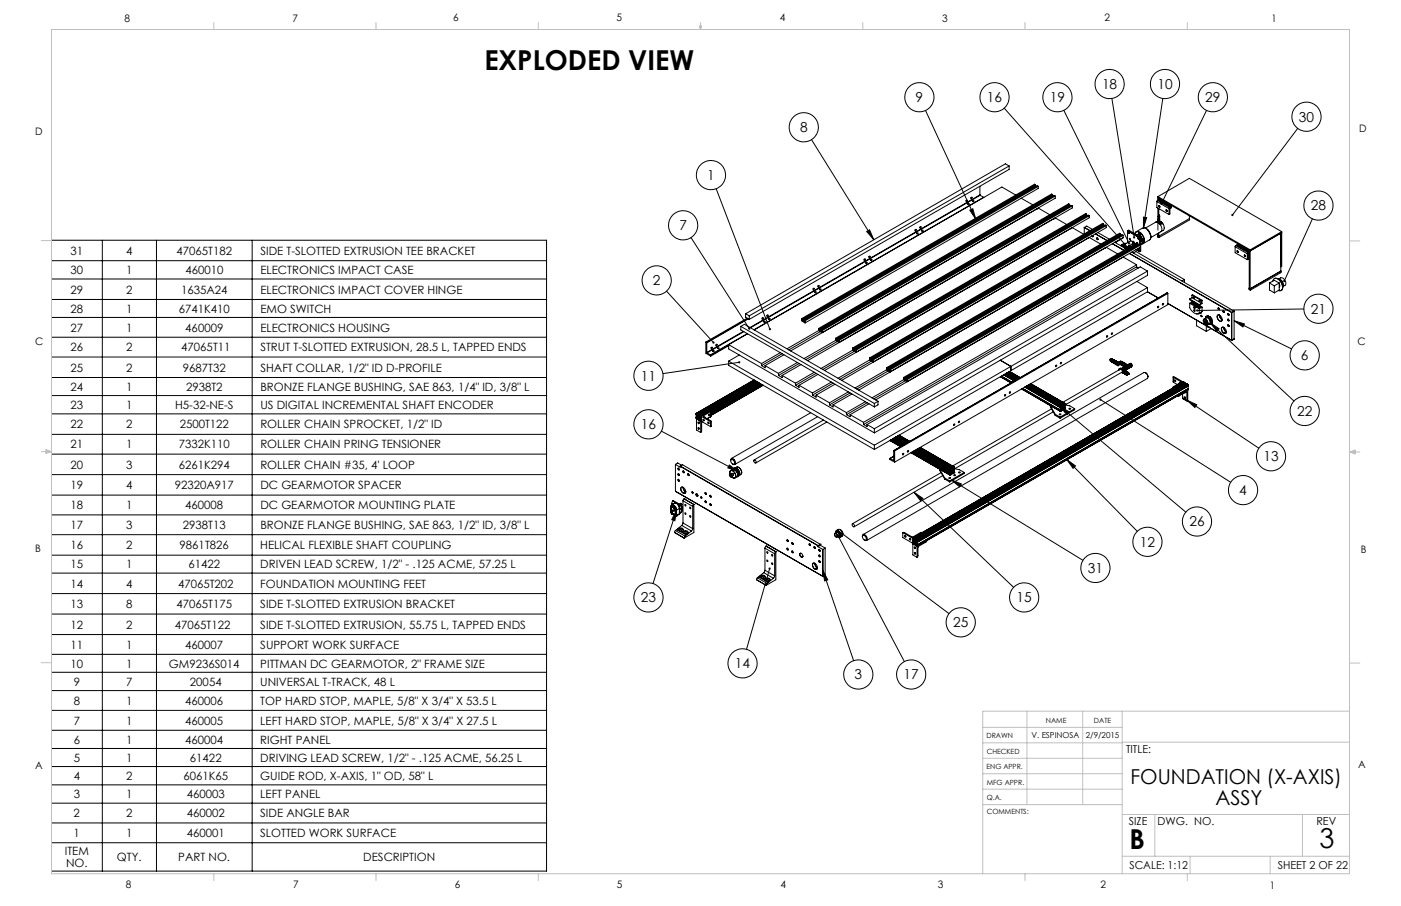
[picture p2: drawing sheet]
<svg xmlns="http://www.w3.org/2000/svg" width="432mm" height="279mm" viewBox="0 0 432 279" stroke-linecap="round" stroke-linejoin="round" font-family="sans-serif">
<defs><g id="words">
<g font-size="8.5">
<text x="149.3" y="21.7">EXPLODED VIEW</text>
<text x="348.1" y="261.8">B</text>
<text x="406.7" y="261.6">3</text>
</g>
<g font-size="6.3">
<text x="348.4" y="241.8">FOUNDATION (X-AXIS)</text>
<text x="374.6" y="248.2">ASSY</text>
</g>
<g font-size="4.2">
<text x="339.7" y="27.4">18</text>
<text x="356.7" y="27.4">10</text>
<text x="282.2" y="31.5">9</text>
<text x="304.2" y="31.5">16</text>
<text x="323.6" y="31.5">19</text>
<text x="371.5" y="31.5">29</text>
<text x="246.6" y="40.7">8</text>
<text x="400.3" y="37.5">30</text>
<text x="218" y="55.5">1</text>
<text x="404" y="64.9">28</text>
<text x="209.4" y="71">7</text>
<text x="201.2" y="88">2</text>
<text x="404" y="96.7">21</text>
<text x="401" y="111.1">6</text>
<text x="197.5" y="117.4">11</text>
<text x="399.8" y="128.2">22</text>
<text x="197.5" y="132.3">16</text>
<text x="389.4" y="142.2">13</text>
<text x="382" y="152.6">4</text>
<text x="366.6" y="162.3">26</text>
<text x="351.3" y="168.6">12</text>
<text x="335.3" y="176.6">31</text>
<text x="197.5" y="185.7">23</text>
<text x="313.3" y="185.7">15</text>
<text x="293.8" y="193.4">25</text>
<text x="226.5" y="206.1">14</text>
<text x="263.4" y="209.5">3</text>
<text x="278.5" y="209.5">17</text>
</g>
<g font-size="3.5">
<text x="21.8" y="78.6">31</text>
<text x="38.9" y="78.6">4</text>
<text x="54.4" y="78.6">47065T182</text>
<text x="80.3" y="78.6">SIDE T-SLOTTED EXTRUSION TEE BRACKET</text>
<text x="21.8" y="84.5">30</text>
<text x="38.9" y="84.5">1</text>
<text x="57.1" y="84.5">460010</text>
<text x="80.3" y="84.5">ELECTRONICS IMPACT CASE</text>
<text x="21.8" y="90.5">29</text>
<text x="38.9" y="90.5">2</text>
<text x="55.8" y="90.5">1635A24</text>
<text x="80.3" y="90.5">ELECTRONICS IMPACT COVER HINGE</text>
<text x="21.8" y="96.4">28</text>
<text x="38.9" y="96.4">1</text>
<text x="55.1" y="96.4">6741K410</text>
<text x="80.3" y="96.4">EMO SWITCH</text>
<text x="21.8" y="102.3">27</text>
<text x="38.9" y="102.3">1</text>
<text x="57.1" y="102.3">460009</text>
<text x="80.3" y="102.3">ELECTRONICS HOUSING</text>
<text x="21.8" y="108.4">26</text>
<text x="38.9" y="108.4">2</text>
<text x="55.9" y="108.4">47065T11</text>
<text x="80.3" y="108.4">STRUT T-SLOTTED EXTRUSION, 28.5 L, TAPPED ENDS</text>
<text x="21.8" y="114.6">25</text>
<text x="38.9" y="114.6">2</text>
<text x="56.4" y="114.6">9687T32</text>
<text x="80.3" y="114.6">SHAFT COLLAR, 1/2&quot; ID D-PROFILE</text>
<text x="21.8" y="120.5">24</text>
<text x="38.9" y="120.5">1</text>
<text x="57.3" y="120.5">2938T2</text>
<text x="80.3" y="120.5">BRONZE FLANGE BUSHING, SAE 863, 1/4&quot; ID, 3/8&quot; L</text>
<text x="21.8" y="126.1">23</text>
<text x="38.9" y="126.1">1</text>
<text x="53.9" y="126.1">H5-32-NE-S</text>
<text x="80.3" y="126.1">US DIGITAL INCREMENTAL SHAFT ENCODER</text>
<text x="21.8" y="132.1">22</text>
<text x="38.9" y="132.1">2</text>
<text x="55.4" y="132.1">2500T122</text>
<text x="80.2" y="132.1">ROLLER CHAIN SPROCKET, 1/2&quot; ID</text>
<text x="21.8" y="138.3">21</text>
<text x="38.9" y="138.3">1</text>
<text x="55.1" y="138.3">7332K110</text>
<text x="80.2" y="138.3">ROLLER CHAIN PRING TENSIONER</text>
<text x="21.8" y="144.5">20</text>
<text x="38.9" y="144.5">3</text>
<text x="55.1" y="144.5">6261K294</text>
<text x="80.2" y="144.5">ROLLER CHAIN #35, 4' LOOP</text>
<text x="21.7" y="150.8">19</text>
<text x="38.9" y="150.8">4</text>
<text x="53.8" y="150.8">92320A917</text>
<text x="80.2" y="150.8">DC GEARMOTOR SPACER</text>
<text x="21.7" y="157">18</text>
<text x="38.9" y="157">1</text>
<text x="57.1" y="157">460008</text>
<text x="80.2" y="157">DC GEARMOTOR MOUNTING PLATE</text>
<text x="21.7" y="163.1">17</text>
<text x="38.9" y="163.1">3</text>
<text x="56.3" y="163.1">2938T13</text>
<text x="80.2" y="163.1">BRONZE FLANGE BUSHING, SAE 863, 1/2&quot; ID, 3/8&quot; L</text>
<text x="21.7" y="169.4">16</text>
<text x="38.9" y="169.4">2</text>
<text x="55.4" y="169.4">9861T826</text>
<text x="80.2" y="169.4">HELICAL FLEXIBLE SHAFT COUPLING</text>
<text x="21.7" y="175.3">15</text>
<text x="38.9" y="175.3">1</text>
<text x="58.1" y="175.3">61422</text>
<text x="80.2" y="175.3">DRIVEN LEAD SCREW, 1/2&quot; - .125 ACME, 57.25 L</text>
<text x="21.7" y="181.2">14</text>
<text x="38.9" y="181.2">4</text>
<text x="54.9" y="181.2">47065T202</text>
<text x="80.2" y="181.2">FOUNDATION MOUNTING FEET</text>
<text x="21.7" y="187.5">13</text>
<text x="38.9" y="187.5">8</text>
<text x="54.4" y="187.5">47065T175</text>
<text x="80.2" y="187.5">SIDE T-SLOTTED EXTRUSION BRACKET</text>
<text x="21.7" y="193.8">12</text>
<text x="38.9" y="193.8">2</text>
<text x="53.9" y="193.8">47065T122</text>
<text x="80.2" y="193.8">SIDE T-SLOTTED EXTRUSION, 55.75 L, TAPPED ENDS</text>
<text x="21.7" y="200.1">11</text>
<text x="38.9" y="200.1">1</text>
<text x="57.1" y="200.1">460007</text>
<text x="80.2" y="200.1">SUPPORT WORK SURFACE</text>
<text x="21.7" y="205.9">10</text>
<text x="38.9" y="205.9">1</text>
<text x="52.1" y="205.9">GM9236S014</text>
<text x="80.2" y="205.9">PITTMAN DC GEARMOTOR, 2&quot; FRAME SIZE</text>
<text x="22.7" y="211.5">9</text>
<text x="38.9" y="211.5">7</text>
<text x="58.6" y="211.5">20054</text>
<text x="80.2" y="211.5">UNIVERSAL T-TRACK, 48 L</text>
<text x="22.7" y="217.4">8</text>
<text x="38.9" y="217.4">1</text>
<text x="57.1" y="217.4">460006</text>
<text x="80.2" y="217.4">TOP HARD STOP, MAPLE, 5/8&quot; X 3/4&quot; X 53.5 L</text>
<text x="22.7" y="223.5">7</text>
<text x="38.9" y="223.5">1</text>
<text x="57.1" y="223.5">460005</text>
<text x="80.2" y="223.5">LEFT HARD STOP, MAPLE, 5/8&quot; X 3/4&quot; X 27.5 L</text>
<text x="22.7" y="229.3">6</text>
<text x="38.9" y="229.3">1</text>
<text x="57.1" y="229.3">460004</text>
<text x="80.2" y="229.3">RIGHT PANEL</text>
<text x="22.7" y="234.9">5</text>
<text x="38.9" y="234.9">1</text>
<text x="58.5" y="234.9">61422</text>
<text x="80.2" y="234.9">DRIVING LEAD SCREW, 1/2&quot; - .125 ACME, 56.25 L</text>
<text x="22.7" y="240.5">4</text>
<text x="38.9" y="240.5">2</text>
<text x="56.5" y="240.5">6061K65</text>
<text x="80.2" y="240.5">GUIDE ROD, X-AXIS, 1&quot; OD, 58&quot; L</text>
<text x="22.7" y="246.2">3</text>
<text x="38.9" y="246.2">1</text>
<text x="57.6" y="246.2">460003</text>
<text x="80.2" y="246.2">LEFT PANEL</text>
<text x="22.7" y="252">2</text>
<text x="38.9" y="252">2</text>
<text x="57.6" y="252">460002</text>
<text x="80.2" y="252">SIDE ANGLE BAR</text>
<text x="20" y="263.8">ITEM</text>
<text x="22.7" y="258.1">1</text>
<text x="38.9" y="258.1">1</text>
<text x="57.6" y="258.1">460001</text>
<text x="80.2" y="258.1">SLOTTED WORK SURFACE</text>
<text x="20.3" y="267.3">NO.</text>
<text x="36" y="265.6">QTY.</text>
<text x="55" y="265.6">PART NO.</text>
<text x="112" y="265.6">DESCRIPTION</text>
</g>
<g font-size="3.4">
<text x="347.1" y="232.3">TITLE:</text>
<text x="347.9" y="254.3">SIZE</text>
<text x="356.7" y="254.4">DWG. NO.</text>
<text x="405.7" y="254.5">REV</text>
<text x="348.1" y="267.9">SCALE: 1:12</text>
<text x="393.8" y="267.9">SHEET 2 OF 22</text>
</g>
<g font-size="3.2">
<text x="38.3" y="6.7">8</text>
<text x="90.2" y="6.7">7</text>
<text x="139.7" y="6.5">6</text>
<text x="190" y="6.5">5</text>
<text x="240.4" y="6.5">4</text>
<text x="290.4" y="6.7">3</text>
<text x="340.4" y="6.5">2</text>
<text x="391.9" y="6.7">1</text>
<text x="10.9" y="41.6">D</text>
<text x="418.9" y="40.7">D</text>
<text x="10.9" y="106.3">C</text>
<text x="418.4" y="106.4">C</text>
<text x="10.8" y="170.2">B</text>
<text x="419.4" y="170.6">B</text>
<text x="10.8" y="237.2">A</text>
<text x="418.6" y="236.8">A</text>
<text x="38.8" y="273.8">8</text>
<text x="90.4" y="273.8">7</text>
<text x="140.2" y="273.8">6</text>
<text x="190.1" y="273.9">5</text>
<text x="240.5" y="273.8">4</text>
<text x="289" y="273.9">3</text>
<text x="339.1" y="273.8">2</text>
<text x="391.4" y="274.1">1</text>
</g>
<g font-size="2.5">
<text x="317.9" y="227.7">V. ESPINOSA</text>
<text x="334.6" y="227.7">2/9/2015</text>
</g>
<g font-size="2.2">
<text x="304.1" y="227.7">DRAWN</text>
<text x="322.4" y="222.9">NAME</text>
<text x="337.2" y="222.9">DATE</text>
<text x="304.1" y="232.6">CHECKED</text>
<text x="304" y="237.2">ENG APPR.</text>
<text x="304.2" y="241.9">MFG APPR.</text>
<text x="304.1" y="246.7">Q.A.</text>
<text x="304.1" y="250.9">COMMENTS:</text>
</g>
</g></defs>
<g fill="none" stroke="#000" stroke-width=".31">
<path d="M285.3 34.1l15.4 33.5M309.5 33.3l38.1 43M327.9 34l20.1 41.1M342.7 30.3l6.9 42.9M358.4 30.4l-6 39.9M371.9 34l-13.9 28.8M400 39.6l-20.2 26.7M220.7 58.2l16.6 43.3M250.1 43.1l19.2 30.8M302 57.4v2.7M311 51.2l-80.1 46.2M311 51.2v1l-80.1 46.3"/>
<path d="M311 51.2l-1.1-.7-80.1 46.3M319 57.2h.1M319 57.2l-71.8 41.5M319 57.2l.1 .1M319.1 57.4l-71.8 41.5M319.1 57.4l.2 .1M319.1 57.3v.1M319.1 57.3l-71.8 41.4M319.2 57l-.3-.2-71.8 41.5M319.2 57l-71.9 41.5M319.2 57l-71.9 41.6M320 57.5v.6l-71.9 41.5"/>
<path d="M320 57.5l-71.9 41.4M320 57.5l-.3-.2-71.8 41.5M15.9 74.1h152.6v194.5h-152.6zM31.5 74.1v194.5M48.2 74.1v194.5M77.7 74.1v194.5M213 73.3l17.9 28.1M266.3 80h.1M267.1 71.4l.9-.5 1.3 3zM267.8 79.1h.1M282 70.9l.2-.2 .2 .2-.2 .3zM282 70.9h.1"/>
<path d="M282.5 71.9l.5 .1-.4 .1zM282.7 72.1h.1M283.6 70l-.1 .1M284 71l.3-.1 .2 .3h-.4zM284.2 71.3h.1M297.8 61.8h-.1M298.2 62.8l.4-.1 .1 .2-.4 .1zM298.4 63h.1M298.9 64.8l.9-.4 .9 3.2zM299.3 61h.1M299.4 60.8l.2 .1-.3 .4zM299.9 62.2h.1"/>
<path d="M302 60.1l.1 .1M302 60.1l-70.8 40.9M302.1 60.2l1.1 .7M302.1 60.2l-70.8 40.9M303.2 60.9h.1M303.2 60.9l-70.8 40.8M313.1 60.1l-4.3-2.4-76.4 44M314.7 61.1l3.6 2.1M319.4 64.5h.1M320 64.2l3.5 2M324.3 60.2h.1M324.3 60.2l-71.9 41.5"/>
<path d="M324.3 60.2v.1M324.3 60.5l-71.8 41.4M324.3 60.5l.2 .1M324.3 60.3l-71.8 41.5M324.3 60.3v.2M324.4 60l-71.8 41.5M324.4 60l-.3-.2-71.8 41.5M324.4 60l-71.8 41.6M324.7 67.5h.1M325.2 60.5v.6l-81.5 47.1M325.2 60.5l-71.8 41.5M325.2 60.5l-.3-.2-71.8 41.5"/>
<path d="M325.2 67.2l3.6 2.1M329.5 63.3h.1M329.6 63.5l-71.9 41.5M329.6 63.5l.2 .1M329.6 63.3v.2M329.6 63.3l-71.9 41.5M329.6 63l-.2-.1-71.9 41.4M329.6 63l-71.8 41.5M329.6 63l-71.9 41.7M329.9 70.5h.1M330.5 63.5v.6l-81.6 47.1M330.5 63.5l-71.9 41.5"/>
<path d="M330.5 63.5l-.3-.1-71.9 41.4M334 72.2l-3.5-2-76.4 44.1M334.2 70.1l1.7 1.1zM334.2 70.1v2M334.2 70.1l.7-.4 1.8 1M334.7 66.3h.1M334.7 66.3l-71.8 41.5M334.8 66.5l-71.8 41.5M334.8 66.5l.2 .1M334.8 66.3l-71.8 41.5M334.8 66.3v.2M334.9 66l-71.9 41.7"/>
<path d="M334.9 66l-71.9 41.5M334.9 66l-.3-.1-71.9 41.5M335.1 71.6l-.1 .1M335.1 73.6h.1M335.3 73.4v.1M335.7 66.5v.7l-71.8 41.5M335.7 66.5l-71.8 41.5M335.7 66.5l-.3-.1-71.8 41.4M336.5 72.8l.3 .3 .1-.2M336.5 72.7l.2 .3 .2-.1M336.8 72.6l.1 .3M337.6 72.1l3.6 2.1"/>
<path d="M338.2 73.4h-.2l.1 .4 .3-.1M338.3 71.7l3.6 2.1M339.3 75.3l-3.6-2.1-76.3 44.1M340 69.3h.1M340 69.3l-71.9 41.5M340 69.3l.1 .1M340.1 69.5l-71.9 41.5M340.1 69.5l.2 .1M340.1 69.4v.1M340.1 69.4l-71.9 41.4M340.1 69.1l-71.8 41.4M340.1 69.1l-.3-.2-71.8 41.5"/>
<path d="M340.1 69.1l-71.8 41.6M340.4 76.6h.1M341 69.6v.6l-71.9 41.5M341 69.6l-71.9 41.4M341 69.6l-.3-.2-71.9 41.5M341 76.3l3.5 2M342.9 75.1l3.5 2.1-3.6-2M343.6 74.7l3.5 2.1M344 74.5l-.4 .2M345.2 72.3h.1M345.2 72.3l.1 .1M345.3 72.6l-71.8 41.4"/>
<path d="M345.3 72.6l.2 .1M345.3 72.4l-71.8 41.5M345.3 72.4v.2M345.3 72.1l-71.8 41.5M345.3 72.1l-.2-.2-71.9 41.5M345.3 72.1l-71.9 41.7M345.4 75.7l.9 .3M345.4 75.7l.8 .1M345.6 79.6h.1M345.7 72.6h-.3M345.9 75.9l.5 .5M345.9 75.9l.6 .5"/>
<path d="M345.9 75.9h.1M346.1 73.3l-2.2 1.4M346.2 72.6l-71.8 41.5M346.2 72.6l-.3-.2-71.8 41.5M346.2 72.6v.6l-81.6 47.1M346.3 75.6a.47 .47 0 0 1 .6 .2 .47 .47 0 0 1-.3 .6l-.3-.4zM346.3 75.6l-.8 .1 .7 .1M346.4 75.5h-.7h.6l2.2-1.2 .5 .3v.6l-2.1 1.2M346.5 75.4l-.6 .1h.6M346.7 76.4v.2M346.7 76.4l.1 .2M346.9 76.4l.1 .3"/>
<path d="M346.9 75.2l-.1 .1M346.9 75.2h.1M347 75.2l-.2 .1M347 75.2h-.1M347 76.4l.2 .4zM347 75.2h.1M347 75.1l-.2 .2M347.1 75.1l-.5-.1-.6 .4h.6M347.1 76.3l.2 .4zM347.2 76.2l.2 .4-.1-.4M347.6 71.2l3.6 2.1M347.6 71.2l-.1 3.7"/>
<path d="M347.6 71.2l.3-.2 3.6 2.1M347.8 75.9l.2 .4-.1-.4M347.9 71.6l-.1 .3h.3M348.1 75.8l.4 .2M348.1 78.2l31.5 18.2M348.1 78.1l31.5 18.2M348.3 73.6l-.1 .2h.2M348.8 77.8l31.5 18.1M349 74.6l.4-.1 .3 .7M349.1 75.1l.3 .4M349.1 75.1l.4 .3M349.3 74.4l.5 .8-.3-.7h-.5"/>
<path d="M349.3 78l.8-.4 15 8.6M349.8 71.9v.2a1.12 1.12 0 0 1 1.1-.7 1.12 1.12 0 0 1 1 .8 2.05 2.05 0 0 1 .3 2.9l-.6 .1h.2M349.9 71.8a1.29 1.29 0 0 1 2.2 .6 1.78 1.78 0 0 1 0 2.8h-.2M350.2 77l1 .6M350.3 75l.1-.2 .3 .3M350.3 75l-71.8 41.4M350.3 75l.3 .1M350.4 72.4a1.27 1.27 0 0 1 1.3 .7 1.27 1.27 0 0 1-.1 1.4M350.4 75.4h.1M350.4 75.4l-71.8 41.4M350.4 75.4h.2M350.5 74.9l-.1 .1"/>
<path d="M350.5 72.4a1.29 1.29 0 0 1 1.3 .6 1.29 1.29 0 0 1-.1 1.4M350.6 75.6l-71.9 41.5M350.6 75.6l.1 .1M350.6 75.4v.2M350.6 75.4l-71.9 41.5M350.6 75.1l-71.9 41.5M350.6 75.3l-71.9 41.4M350.6 75.1v.2M350.7 75.1l-.1 .2M350.7 75.1l-.1 .1M350.9 73.3l-.1 .3h.2M350.9 76.8l-.1 .2 .2 .1"/>
<path d="M351 71.8l.1 .3 .3 .2M351.1 72h.1M351.2 72.1h.1M351.2 72h.1M351.1 72h.2M351.1 72l.1 .1M351.1 72h.3M351.2 71.9h.1M351.2 71.9v.1M351.2 73.3h.1M351.2 73.3v2.2M351.2 76.4v1.2"/>
<path d="M351.2 77.6h.1M351.2 71.9l-.1 .1M351.2 71.8l-.1 .3h.3M351.2 72.1l.1 .1M351.2 71.9v.2M351.2 71.9l.1 .1M351.3 72h.1M351.3 72.1h.1M351.3 72.1v.1M351.3 73.3v2.2M351.3 76.3l-.1 1.3M351.3 72.2h.1"/>
<path d="M351.3 72l-.1 .1M351.4 72l-.1 .1M351.4 72h.1M351.4 75.6l-71.8 41.5M351.4 75.6l-.2-.2-71.9 41.5M351.4 75.6v.6l-71.8 41.5M351.5 73.1l-.3 .2M351.5 73.1l-.2 .2M351.5 73.1l.1 4.3M351.6 77.4l-.4 .2M351.6 77.4h-.1M352 74.3l.1 .4 .2 .1"/>
<path d="M352.1 74.4h.1M352.1 74.4v.1M352.1 74.5h.1M352.1 74.4l.2 .2M352.1 74.4h.2M352.1 74.3v.3l.3 .1M352.1 74.6h.1M352.1 74.6h.3M352.2 73.8l.2 .4zM352.2 74.6h.1M352.2 74.5h.1M352.2 74.4h.1"/>
<path d="M352.2 74.4l-.1 .2M352.3 74.6h.1M352.3 74.4v.1M352.3 74.4l-.1 .2M352.3 74.5l-.1 .1M352.3 74.4l-.1 .1M352.3 73.8v.3l.2-.1M352.4 74.6h.1M352.4 74.6h-.1M352.4 67l1 .1-1 3.2zM352.4 70.3l-2.2 1.2M352.5 70.2l.5 .1 .9 .7"/>
<path d="M352.5 70.2h.1M352.5 70.2l-.1 .1M352.5 70.2l.8 .2 .7 .7M353 70.3l3.1-1.7a1.92 1.92 0 0 1 1.7 2.9l-3.1 1.7M353.9 71l.6 1.1M354.5 72l.2 .8-.1 .8M354.5 72.1l.1 1.6M354.6 73.7l-2.3 1.4M356.4 68.5l.6 .2 .6 .5M356.6 62.2l3.7 2.1M356.6 62.2v1.8l3.7 2.1M356.7 61.8l-.1 .4"/>
<path d="M356.7 61.8l3.8 2.2M356.7 68.3l-.4 .2M356.7 68.3h.1M356.8 68.3l-.4 .2M356.8 68.3h.1M356.8 72.6l.4 .2M356.8 72.6v.4l.4 .3M356.9 60.6l28.4 16.4M356.9 60.6l9.7-5.6 28.4 16.4M356.9 60.6v1.1M356.9 64.2v6.7M356.9 72.6h-.1"/>
<path d="M357 68.5h.1M356.9 68.5h.1M356.9 68.2l-.2 .1M357 66.6l-.1 .2 .3 .4M357 66.6h.2zM357.1 68.1l-.9 .4M357.1 63.4h.1a.27 .27 0 0 1 .4 .2 .27 .27 0 0 1-.4 .3 .27 .27 0 0 1-.1-.4zM357.1 68.3h.1M357.1 68.5h.1M357.1 68.5v.1M357.1 68.6h.1M357.1 68.5h-.1"/>
<path d="M357.1 68.5h.2M357.1 68.6l.1 .1M357.1 68.6l-.1 .1M357.2 61.6h.2M357.2 71.8v1.4l-.3-.1v-1.1M357.2 61.6v-.5l-.3-.1 28.4 16.4M357.2 64.3v2.2M357.2 66.7v.2M357.2 67.5v.2M357.2 61.6l-.5 .2M357.2 68.7h-.1M357.2 61.6l.2 .1"/>
<path d="M357.2 66.4l.1 .6-.4 .5 .3 .5M357.2 63.4l.3 .5zM357.2 66.4h.2zM357.2 72.8v.5M357.2 68.2v.5M357.2 66.6l-.1 .2 .2 .2M357.2 67.4l-.3 1.1M357.2 68.7h.1M357.3 68.7l-.1 .1M357.3 66.4l.2 .5-.4 .7 .1 .2M357.4 68l.1 .4-.2 .3M357.4 67.2v.7l-.3 .6"/>
<path d="M357.4 61.2l.1 .2M357.4 62l.4 .3 .3-.2M357.4 61.7l.2-.3 .5 .3-.2 .3M357.4 68.2a2.02 2.02 0 0 1 1.1 2.8l-.7 .4M357.4 61.7l.5 .3M357.4 61.7v.3M357.4 61.9v.1M357.4 68.4l.7 .6M357.4 68.5l.6 .5M357.6 68.3l.9 .8M357.9 62v.2M358 61.8l.2 .1-.2 .1z"/>
<path d="M358.1 62.1l.3 .1M358.1 62.1l.3 .2M358.1 69l-.5 .3M358.3 61.9h.1M358.3 61.8v.3M358.3 61.9h.2M358.4 62.3l.4 .2M358.4 62.3v.2M358.4 62.5l.4 .3 .2-.1M358.5 61.9l.5 .3-.2 .3M358.5 61.9l-.1 .4M358.8 62.5v.3"/>
<path d="M359 62.7h.3M359 62.7l.8 .4M359.2 62.4h.1M359.2 62.3v.4M359.2 62.4l.2 .1M359.3 63l.4 .3 .2-.1M359.5 62.5l.4 .2-.1 .4M359.5 62.5l-.2 .6M359.7 65.1l-.3-.4 .3 .5M359.8 63.1v.2M359.9 63.2l.3 .1M359.9 63.2l.3 .2"/>
<path d="M360.2 62.9h.1M360.2 62.9l.2 .1M360.2 62.9v.3M360.2 63.6l.4 .3-.1 .1M360.2 63.4l.5 .2M360.2 63.4v.2M360.2 63.6h.1M360.3 64.3v1.8M360.4 63l.5 .3-.2 .3M360.4 63l-.2 .4M360.5 64l-.2 .3M360.6 64.1l.2 .1"/>
<path d="M360.6 64.1h.1M360.7 63.6l-.1 2.4-.3 .1M360.8 64l.2-.1zM360.8 63.5l.2-.1zM361.2 63.4l-.2 .7h-.3M366.6 66.6v.8M366.6 67.4l-9.4 5.4M366.6 67.4v.4l-9.4 5.5M380.7 76.1l3.7 2.1M380.7 76.1v1.8l3.7 2.2M380.9 75.7l-.2 .4M380.9 75.7l3.7 2.2"/>
<path d="M381.3 77.3l.3 .5-.3-.1zM381.3 75.5l.3 .1M381.3 75.5l-.4 .2M381.3 75.5l.2 .2M381.4 77.3l.2 .5zM381.5 75.2l.2 .2M381.5 75.7l.2-.4 .5 .3-.2 .3M381.5 75.7l.5 .2M381.5 75.7v.2l.5 .3M382 75.9v.3M382.2 76.1h.3M382.2 76.1l.3 .1"/>
<path d="M382.2 76.1l-.2 .1M382.4 75.8h.1M382.4 75.8l.2 .1M382.4 75.7v.4M382.5 76.2l.2-.4 .5 .3-.3 .4M382.5 76.2l.4 .3M382.5 76.2v.3M382.5 76.4l.4 .3 .3-.1M382.9 76.5v.2M383.2 76.6l.2 .1M383.2 76.6l.7 .4M383.3 76.3h.1"/>
<path d="M383.4 76.3l-.1 .3M383.4 76.3l.1 .1M383.6 78.6l.3 .5-.3-.5M383.9 77l.2-.3-.5-.3-.2 .6 .5 .3 .2-.2M383.9 77v.2M384 76.8l.1 .2zM384.1 77.1l.3 .1M384.1 77.1l.3 .2M384.3 76.8v.1M384.3 76.9l.2 .1M384.3 76.9v.3M384.3 77.5l.5 .3-.2 .1"/>
<path d="M384.4 77.3l.4 .2M384.4 77.3v.2M384.4 77.5h-.1M384.4 78.2v1.9M384.6 77.9l-.2 .3M384.8 78.1h.1M384.8 78h.1M384.8 78l.2 .1M384.8 77.5l-.1 2.4-.3 .2M385 77.2l-.2 .3M385 77.2l-.4-.3-.2 .4M385 77.8v.2"/>
<path d="M385 77.3v.2M385 77.2l.3 .2M385 77.2v11.7M385.3 77v12.5M394.8 71.9l.2-.1-9.7 5.6M394.8 71.9v11.7M394.8 71.9l-9.5 5.5M395 71.4v10.7l-.2 .2M395 71.4l-9.7 5.6M404.5 67.5l-8.7 19.2M15.9 80.4h152.6M15.9 86h152.6"/>
<path d="M15.9 92.4h152.6M15.9 97.9h152.6M205.4 89.8l14.5 15.9M229.8 96.8l1.1 .6M229.8 96.8v1l1.1 .7M230.3 98.1l-12.7 7.4M230.5 98.2l-12.7 7.4M230.6 98.3l-12.8 7.4M230.9 97.4v1.1M234.9 98.1h.1M235.3 99.1l.4-.1 .2 .2-.3 .1zM235.6 99.3h.1"/>
<path d="M236.4 97.3l.2-.2 .1 .1-.2 .4-.2-.1zM236.4 97.2v.1M236.9 98.2l.5 .1-.4 .2zM237.1 98.5h.1M247.1 98.3v.6l1 .7M247.1 98.3l.2 .2M247.2 98.7h.1M247.3 98.7v.2M247.3 98.9l.6 .2M247.3 98.6l-.1 .1M247.3 98.5v.1M247.9 98.8l.2 .1"/>
<path d="M247.9 98.8v.3M248 99.1h-.1M248.1 98.9v.7M250.6 89v.1M250.8 88.9l.1 .3-.3 .2zM251.3 90.3h.1M252.1 88.2h.1M252.6 89.1l.5 .2-.4 .1zM252.8 89.4h.1M267 81.2h.1M268.3 80.1l.5 .1-.4 .1zM268.5 80.3h.1"/>
<path d="M350.3 82.3l-84.2 48.6M350.3 82.3l.6 .3M350.3 81.7l-84.2 48.5M350.3 81.7v.6M350.3 81.7l-4.1-2.4-76.3 44M350.4 86.8l3.3 1.9M353.7 88.7l-42.1 24.3M353.7 83.6v1.3l-84.2 48.6M353.7 88.7v1.3M353.7 90l-42.1 24.3M353.7 90l3.3 1.9M353.7 83.6l-84.2 48.6"/>
<path d="M353.7 83.6l-2.3-1.3-84.2 48.6M356.8 94.6h.1M358.3 93.7h.3l-.2 .4zM358.3 93.7v.1M359.7 90.3l-84.2 48.7M359.7 90.3l.2 .2M359.9 93.6l19.7 11.4M359.9 90.5l-84.2 48.6M359.9 90.5v3.4l-84.2 48.6M365.1 86.2l-.8 .5M365.1 86.2v.9M366.7 93.5a2.32 2.32 0 0 0 .4 2.1l1 1 1 .2 .5-.2v-1.4"/>
<path d="M366.7 92.2v.2l2.9 1.7M366.7 92.2l2.9 1.7M366.7 93.5l2.9 1.7M367.3 92.8v.8l.3-.1v-.4M367.3 93.2l-.6 .3M367.4 91.8l-.7 .4M367.4 91.8l2.9 1.7M367.4 91l2.9 1.7M367.4 91l.2-.1 2.9 1.7M367.4 91v.8M367.6 93l.5 .2M367.7 93.5l.1 .2 .5-.1"/>
<path d="M367.7 93.6l.1 .3 .5-.2M367.7 93l.2 .1M367.7 93.5l.5 .1M367.7 93.1h.1M367.7 93.2v.1M367.7 93.4v.4M367.8 93.9h.1M368 91.6l.1 .2M368 94.7l.3 .1v1.2l-.3-.2M368 94.7v1.1M368.1 94.7l.2 .2M368.1 94.7h-.1"/>
<path d="M368.1 94.6v.1M368.1 93.3l-.5-.1 .6 .1M368.2 93.3v.1M368.2 93.7h.1M368.3 94.9h.1M368.3 93.3l-.7 .2 .3 .1 .4-.2 .1 .8h.4v-.6M368.3 93.6l-.3 .2-.3-.1M368.3 95.7l-.3 .1M368.8 96.8h.1M368.8 93.7h.1M368.8 93.7l.4 .2M368.8 98.7v1.8l3 1.7"/>
<path d="M368.8 93.8a.31 .31 0 0 0 .2 .3 .31 .31 0 0 0 .4-.1M368.8 94l.2 .3 .5-.2M368.8 94.2l.3 .2 .4-.2M368.8 94.3l.2 .3 .5-.2M368.9 93.7l.2 .1M368.9 94l.5 .1M368.9 94.4h.5M368.9 93.9l.4 .1M368.9 94.1l.1 .2 .4-.1M368.9 93.7v.1M368.9 94.2v.3M369 94.5l.1 .1"/>
<path d="M369.4 94v.1M369.6 92.6l.2 .4zM369.6 93.9v.2M369.7 92.6l.2 .3-.2-.2M369.9 94l-.2 .9-.2-.1v-.7M369.9 94.4l.6 .3M369.9 96.6l-.7 .2M369.9 96.4l-.4 .3M369.9 96.4l-.1 .1M369.9 96.4v.2M370.2 96.3l-.3 .4M370.2 96.5l-.3 .1"/>
<path d="M370.3 97.3l-.1 .2h.3M370.3 93.5l-.7 .4M370.3 92.7v.8M370.5 96.1l-.3 .2M370.5 92.6l-.2 .1M370.5 92.6v1l-.9 .5M370.5 94.7v1.4M370.5 94.7l-.9 .5M370.9 98.9v-.1a.63 .63 0 0 1 .7-.5 .63 .63 0 0 1 .5 .7l.1 1.1M371.1 98.5a1.01 1.01 0 0 1 1 .5 1.01 1.01 0 0 1-.2 1.2 1.18 1.18 0 0 1-.8-1.7zM371.2 98.9a.47 .47 0 0 1 .6 .3 .47 .47 0 0 1-.2 .6l-.4-.5zM371.4 99.2l.1 .1"/>
<path d="M371.4 99.4h.1M371.5 99.4l.1 .2 .3-.2M371.5 99.3v.1M371.5 99.3h.1M371.5 99.3l.2-.1 .1 .3M371.7 97.6v.4M371.7 97.6l.1 .1M371.7 99.2l.2 .2M371.7 99.2h-.3M371.7 97.6h.2M371.7 98h.1M371.8 98a1.18 1.18 0 0 1 1 1.8"/>
<path d="M371.8 98a1.05 1.05 0 0 1 1.2 .5 1.05 1.05 0 0 1-.2 1.3M371.8 97.7h.1M371.8 98l-.7 .4M371.8 97.7v.1M371.9 99.4h.1M371.9 97.6h.1M371.9 97.6l-.1 .2M371.9 97.6l-.1 .1M372 97.4h.1M372 97.4l-.2 .4M372.1 97.4l.1 .2M372.2 97.6h.1"/>
<path d="M372.2 97.6l.1 .2M372.3 97.4l.1 .1M372.3 97.4h-.3M372.3 97.4h-.2M372.3 100h.2M372.4 98.1l.4 .4 .2 .7M372.4 97.5l-.2 .1M372.4 97.5h.1M372.4 97.5l.1 .1M372.5 99.9l-.2 .1zM372.5 100h-.1M372.5 99.9l-.1 .1"/>
<path d="M372.5 97.6l.1 .2M372.5 97.6l-.2 .2M372.6 99.9h.1M372.6 99.8l-.3 .2M372.6 99.9l-.1 .1M372.6 99.8v.1M372.6 99.8l-.1 .1M372.6 99.9l-.3 .2M372.7 97.7l-.2 .2-.2-.1M372.7 97.7l.1 .1M372.7 99.9l.2 .2M372.7 99.9h.1"/>
<path d="M372.8 97.8v.2M372.8 98.1l.2 .3M372.8 97.6l.1 .1M372.8 97.6h.1M372.8 97.6l-.3 .1M372.8 99.8l-.3 .1M372.8 97.6l-.2 .1M372.8 98v.1M372.8 97.6l-.1 .1M372.8 97.6l.7 .7 .1 .8M372.9 97.7l.1 .2M372.9 99.8v.1"/>
<path d="M372.9 97.7l-.1 .1M372.9 100v.1M372.9 99.9v.1M373 99.5l2.7 1.9-.7 .7zM373 99.5l25.8 24.2M373 98.4h.1M373 97.9h.1M373 97.9l-.2 .1M373 97.9v.1M373 98l.2 .2M373 98l-.2 .1M373 99.8h-.1"/>
<path d="M373.1 99.8h-.2M373.1 99.8h.1M373.1 98.4h.1M373.1 99.9l-.2 .2M373.1 99.8l-.2 .1M373.1 99.8v.1M373.1 99.9l-.2 .1M373.1 98.7l.1 .3M373.2 99.8l.1 .1M373.2 99.8h.1M373.2 98.2l-.2 .2M373.2 98.2h.1"/>
<path d="M373.2 99.6l.1 .3M373.2 98.6h.1M373.2 98.6l-.1 .1M373.2 98.4l.1 .1M373.2 99l.1 .1M373.3 98.2v.1M373.3 98.2l-.2 .2M373.3 98.5l-.1 .1M373.3 98.3l.1 .2M373.3 99.1h.1M373.3 98.3l-.1 .1M373.4 99.1l.1 .1"/>
<path d="M373.4 99.3h.1M373.4 99.3l-.2 .3M373.4 98.6l.1 .3M373.4 98.6l-.3 .1M373.4 98.6h.1M373.4 98.5h.1M373.4 99.3v.1M373.4 98.5h-.1M373.4 98.5l-.2 .1M373.4 98.5v.1M373.4 99.4l.1 .2M373.4 99.4l-.2 .2"/>
<path d="M373.5 98.9l-.3 .1M373.5 98.9v.1M373.5 99.6h.1M373.5 99.6v.2M373.5 99.6l-.2 .1M373.5 99.2v.1M373.5 99l.1 .1M373.5 99.8v.1M373.5 99l-.1 .1M373.5 99l-.2 .1M373.5 99h.1M373.5 99.8l-.2 .1"/>
<path d="M373.6 99.1l-.1 .2M373.6 99.1l-.1 .1M375.3 97.2a1.17 1.17 0 0 1 1.1 .6 1.17 1.17 0 0 1-.1 1.3 1.35 1.35 0 0 1-1-1.9zM375.6 95l-.1 .3 .3 .1M375.8 97.2l.3 .8 .6 .6M375.8 97.2l.4 1 .4 .4M375.9 97.2h-.1a.64 .64 0 0 0-.7 .4 .64 .64 0 0 0 .3 .8l.4 .5a.47 .47 0 0 0 .6 .1 .47 .47 0 0 0 .3-.5M377.1 95.8l-.2 .1 .1 .3h.3M378.6 96.7l-.2 .1 .1 .2 .3 .1M378.6 98.4l-.2 .1 .1 .3h.3M379.6 96.4h.1M379.6 96.4v8.6"/>
<path d="M379.6 96.3v.1M379.6 96.3l.1 .1M379.7 96.4v8.6M380.3 95.9l-.6 .5M380.3 95.9l-.7 .4M380.3 95.9l.1 .1M380.4 98.9l3.1 1-.4 .9zM380.4 98.9l17.7 8.7M380.4 96v8.6M385 88.9v.4l.3 .2M385 88.8v.1M385.3 89v.1"/>
<path d="M391.3 87.3l1.4 .9M391.3 87.3l1.4-.9 1.6 .9M391.3 87.3v2.1l1.4 .9M392.3 86.7l.1-.3a1.1 1.1 0 0 1 1-.6 1.1 1.1 0 0 1 1 .7 2.01 2.01 0 0 1 .3 3.2l-.7-.1M392.7 85.9a2.18 2.18 0 0 1 2.6 2.3v.9l-.4 .5M392.7 88.2v2.1M394.1 86.1l.6-.4a1.52 1.52 0 0 1 1.3 2.3l-.6 .4a1.57 1.57 0 0 0-1.3-2.3M394.3 87.5l.1 .5-.1 .6M394.3 87.3v2.1l-1.6 .9M394.3 87.3l-1.6 .9M394.5 86.5l.5 .4 .3 .9M394.8 83.6l-9.5 5.4"/>
<path d="M394.8 83.6h.1M394.8 83.6l-9.5 5.5M394.8 83.6v.5l-9.5 5.4M401.8 95.3l-32.8 .4M15.9 104h152.6M15.9 110.1h152.6M15.9 116.4h152.6M217.6 105.5v3.4l1.4 .9M217.6 105.5l.2 .1M217.8 105.6v.1M217.8 108.7l.1 .1M217.8 105.7v3"/>
<path d="M217.9 108.8l1.1 .6M219 109.4v.2M219 109.6v.2M219.2 107.2h.1M219.6 108.2l.6 .1-.4 .1zM219.9 108.4h.1M220.7 106.3v.1M221.4 107.6h.1M224.6 106.3v1.3l44.9 25.9M224.6 111.4v1.3l44.9 25.9M224.6 111.4l44.9 25.9M224.6 106.6l-5.6 3.2"/>
<path d="M224.6 106.3l10.1 5.8M224.6 106.4l-5.6 3.2M227.8 111.7l-23.5 3.5M227.9 109.5l-3.3 1.9M228.3 100.6l41.2 23.8M228.3 100.6v1.1l41.2 23.8M228.3 100.6l1.1-.6 41.2 23.8M229.1 102.2l-11.3 6.5M229.3 102.3l-11.4 6.5M230.3 102.9l-11.3 6.5M230.4 102.9l-5.8 3.4M232.4 117.2l-17.8 10.3"/>
<path d="M232.7 117.4l-17.7 10.2M232.8 117.4l-17.7 10.3M233 117.5l-17.9 10.3M233.2 117.7l-18.1 10.4M233.3 117.7l-17.8 10.3M233.3 117.7l-17.7 10.3M233.4 117.8l-17.7 10.2M233.6 117.9l-17.7 10.3M233.7 117.9l-17.8 10.3M234 118.1l-14.9 8.5M234.2 118.3l-15 8.6M234.3 118.3l-15.1 8.8"/>
<path d="M234.4 118.4l-15.2 8.7M234.7 118.5l-15.5 8.9M234.7 112.7l1.1 .7v-.7M234.7 112.1v.6M234.8 118.6l-15.6 9M234.9 118.6l-15.7 9.1M235.1 118.8l-15.9 9.2M235.2 118.8l-16 9.3M235.8 112.7l4.1 2.4M239.9 115.1v.7M239.9 115.8l1.2 .7v-.7M240.5 108.8l-5.8 3.3"/>
<path d="M241.1 115.8l4.1 2.4M241.1 109.1l-6.4 3.6M241.6 109.4l-5.8 3.3M245.2 118.2v.6M245.2 118.8l1.1 .7v-.7M245.7 111.8l-5.8 3.3M246.3 118.8l4.1 2.4M246.3 112.1l-6.4 3.7M246.9 112.4l-5.8 3.4M251 114.8l-5.8 3.4M251.5 115.1l-6.3 3.7M252.1 115.5l-5.8 3.3"/>
<path d="M252.3 102l1.1 .6v-.6M252.3 101.3v.7M252.3 101.3l.3 .2M252.3 102l-9.7 5.6M252.4 101.7l.1 .1M252.5 101.8v.1M252.5 101.9l.7 .4v-.2M252.6 101.6l-.2 .1M252.6 101.5v.1M252.8 102.3l-9.7 5.6M253.1 101.8l.3 .2M253.1 101.8l.1 .3"/>
<path d="M253.3 102.1h-.1M256.2 117.8l-5.8 3.4M256.8 118.1l-6.4 3.7M257.4 118.5l-5.9 3.3M257.5 105l1.1 .6v-.6M257.5 104.3l.3 .2M257.5 104.3v.7M257.5 105l-9.7 5.6M257.7 104.7v.1M257.7 104.8v.2M257.7 105l.7 .3v-.1M257.8 104.5l-.1 .2"/>
<path d="M258.1 105.3l-9.7 5.6M258.3 104.8l.1 .4M258.3 104.8l.3 .2M258.5 105.1l-.1 .1M262.7 107.4v.6l1.2 .7M262.7 107.4l.3 .1M262.7 108l-9.7 5.6M262.9 107.8h.1M263 107.8v.2M263 108l.6 .2M263 107.7l-.1 .1M263 107.5v.2"/>
<path d="M263.3 108.3l-9.7 5.6M263.6 107.8l.1 .3M263.6 107.8l.3 .2M263.7 108.1l-.1 .1M263.9 108v.7M268 111l1.1 .7M268 110.4v.6M268 110.4l.3 .1M268 111l-9.7 5.7M268.1 110.8h.1M268.2 110.8v.2M268.2 111l.7 .2"/>
<path d="M268.3 110.7l-.2 .1M268.3 110.5v.2M268.6 111.4l-9.8 5.6M268.8 110.9l.1 .3M268.8 110.9l.3 .1M269 111.2h-.1M269.1 111v.7M273.2 114.1l1.2 .6v-.6M273.2 113.4v.7M273.2 113.4l.3 .2M273.2 114.1l-9.7 5.6M273.4 113.8l.1 .1"/>
<path d="M273.5 113.9v.1M273.5 114l.6 .4v-.2M273.5 113.6l-.1 .2M273.8 114.4l-9.7 5.6M274.1 113.9l.3 .2M274.1 113.9v.3M274.2 114.2h-.1M278.5 117.1l1.1 .6M278.5 116.4v.7M278.5 116.4l.2 .2M278.5 117.1l-9.8 5.6M278.6 116.8l.1 .1"/>
<path d="M278.7 117.1l.7 .3v-.1M278.7 116.9v.2M278.7 116.7l-.1 .1M278.7 116.6v.1M279 117.4l-9.7 5.6M279.3 116.9l.3 .2M279.3 116.9l.1 .4M279.4 117.2v.1M279.6 117.1v.6M308.3 111.1l3.3 1.9M308.4 116.1l3.3 1.9M308.6 116l3.3 1.9"/>
<path d="M308.6 116l3.4 1.9M309.3 115.6l3.4 1.9M309.6 115.5l3.3 1.8M309.9 115.3l3.3 1.9M310.1 115.1l3.3 2M310.2 115.1l3.3 1.9-3.2-1.9M310.3 115l3.3 1.9M310.6 114.9l3.3 1.9M310.7 114.8l3.3 1.9M310.8 114.7l3.3 1.9-3.2-1.9M311 114.6l3.5 1.9M311.6 113v1.3"/>
<path d="M311.6 113l-42.1 24.3M311.6 114.3l-42.1 24.3M311.6 118.1l-3.3-1.9 3.4 1.9M314.9 119.9l11.9 7M314.9 119.9l11.8 6.8M315.1 119.8l11.6 6.7M315.8 119.4l10.9 6.2M316.1 119.2l10.6 6.2M316.4 119.1l10.5 6M316.8 118.9l10.5 6M316.9 118.8l10.8 6.3M317.1 118.6l10.6 6.1"/>
<path d="M317.3 118.6l10.4 6M325.3 112.8l.4-.1-.3 .4zM325.4 112.7v.1M326.9 111.9h-.1M327 111.8l.2 .1-.3 .3zM341.1 103.6v.1M342.1 110.8h.3M342.3 111l.1 .2M342.4 110.9l-.1-.1a.41 .41 0 0 0-.1 .5 .41 .41 0 0 0 .4 .3M342.4 110.9l.4 .3M342.4 110.8l.5 .3M342.4 110.8h.3l.1 .3"/>
<path d="M342.4 110.8v.1M342.5 110.6l.3 .1M342.6 102.8h.1M342.6 111.2l.3 .1M342.7 111.4l.2 .1-.1 .2M342.7 111.4l.1 .3zM342.7 102.7h.2v.2l-.3 .3zM342.7 110.7l-.2-.1-.1 .2M342.7 110.7l.4 .2M342.8 111.2l.2 .2M342.8 110.7l.4 .2M342.8 110.7h-.1"/>
<path d="M342.9 111.3a.32 .32 0 0 0-.3 .4 .32 .32 0 0 0 .5 .2l.5 .2-.3-.6M342.9 111.3l.4 .2M342.9 111.1l.3 .3M342.9 111.1l-.1 .1M342.9 111.3l.5 .2M342.9 111.3h.1M343 111.2l.2-.1 .2 .3M343.1 110.9l.4 .5M343.2 111.8l.2 .2M343.2 110.9l.4 .4M343.2 110.9l.2 .1M343.2 110.9h-.1"/>
<path d="M343.3 111.4l.2 .1M343.3 111.4l.3 .1M343.4 111.5l.2 .4-.1 .2 .2 .2M343.4 111.5h-.1M343.4 111h.1M343.4 111l.5 .2M343.4 112h.1M343.5 111.1l.2 .1M343.5 111.5l.4 .3M343.6 111.5l.4 .3M343.6 111.5h-.1M343.6 111.3h.3"/>
<path d="M343.7 111.9h.4M343.7 112.1l.2 .3zM343.8 112.1l.2 .2M343.9 111.4l-.3-.1-.1 .2 .2-.1 .2 .4M343.9 111.4l.4 .2M343.9 111.2l.2 .2M343.9 111.2v.1M343.9 111.8l.3 .2M343.9 111.3l.4 .2M343.9 111.3v.1M344 112a.33 .33 0 0 0-.3 .4 .33 .33 0 0 0 .5 .2 .31 .31 0 0 0 .4 .2 .31 .31 0 0 0 .2-.4 .31 .31 0 0 0-.4-.2M344 112l.4 .2"/>
<path d="M344 111.8l.5 .3-.2-.3h-.2M344 112.3l-.1 .1M344 111.8h-.1M344.1 111.9l.4 .3M344.1 111.9l-.1 .1M344.3 111.6l.3 .6M344.3 111.5l.4 .4-.1 .3M344.3 111.5l.3 .1M344.3 111.5v.1M344.4 112.4l.1 .3M344.4 112.4h-.1M344.5 112.2l.3 .3-.2 .3"/>
<path d="M344.5 112.2h-.1M344.6 111.6l.2 .2M344.6 112.2h.1M344.6 111.6l-.1 .1M344.6 111.8l.3 .1M344.9 113.8h.3M344.9 111.6l.4 .1M344.9 112.1l-.3 .1M345 114l-.1 .1M345.1 112.2l-.3 .3M345.1 111.8l.1 .2M345.1 113.9l-.3-.1v.3"/>
<path d="M345.2 112.3v.2l-.3-.1M345.2 112.3l.2 .1M345.2 111.7l-.4 .1 .4 .5M345.2 111.7l.4 .2M345.2 113.8l-.1 .1M345.2 113.6h.3M345.2 112.5h.1M345.3 111.7l.4 .2M345.3 111.4h.3M345.3 111.7h-.1M345.3 112.3l-.1 .2M345.4 113.8l.5 .2 .1 .5"/>
<path d="M345.4 113.8l-17.8 10.2M345.4 113.8a.56 .56 0 0 1 .7 .2 .56 .56 0 0 1-.1 .7M345.4 113.8a.55 .55 0 0 1 .6 .2 .55 .55 0 0 1 0 .7M345.4 113.8l-.3 .1M345.4 112h.3M345.5 113.8l.4 .4v.5M345.5 113.8h.1M345.5 113.7l-.3 .1M345.5 113.7h.1M345.5 113.8a.55 .55 0 0 1 .5 .3 .55 .55 0 0 1-.1 .6M345.5 112.2l.2 .2M345.5 112.2h.1"/>
<path d="M345.5 113.7a.64 .64 0 0 1 .7 .3 .64 .64 0 0 1 0 .7v.4l-.5-.3M345.5 113.6l.1 .1M345.5 111.5h-.3l.4 .4M345.5 111.5l.5 .2M345.5 113.6v.1M345.6 113.7a.6 .6 0 0 1 .7 .8M345.6 111.9l.2 .2M345.6 111.4l.4 .3M345.6 111.4l-.1 .1M345.7 112.1l-.1-.1a.51 .51 0 0 0 0 .6 .51 .51 0 0 0 .5 .3l.3-.1-.3-.4M345.7 112.1l.4 .3M345.7 112.4h.1"/>
<path d="M345.7 112.4l-.1 .1M345.7 111.9l.3 .3M345.7 111.9h-.1M345.7 113.6a.53 .53 0 0 1 .6 .2 .53 .53 0 0 1 0 .7M345.7 112l.5 .3M345.7 112v.1M345.8 113.6a.56 .56 0 0 1 .6 .2 .56 .56 0 0 1 0 .6M345.8 112l.2-.1 .1 .3M345.9 113.6a.53 .53 0 0 1 .6 .2 .53 .53 0 0 1-.1 .6M345.9 113.5a.6 .6 0 0 1 .6 .2 .6 .6 0 0 1 .1 .6M345.9 114.7l-17.6 10.2M346 114.7l.1 .3z"/>
<path d="M346 111.7l.3 .6M346 114.7l.1 .3M346 114.7h.1M346 112.5l.2 .3M346 112.5l.2 .3zM346 111.7l.4 .4M346 111.7l.3 .1M346 111.7h.1M346.1 113.4a.56 .56 0 0 1 .6 .3 .56 .56 0 0 1-.1 .6M346.1 113.4h-.1a.59 .59 0 0 1 .6 .3 .59 .59 0 0 1 0 .6M346.1 112.2l.2 .2M346.1 112.2l.7 .3"/>
<path d="M346.1 113.4a.65 .65 0 0 1 .7 .3 .65 .65 0 0 1 0 .7h.1M346.2 112.3l.2 .2-.1 .4M346.2 112.3l-.1 .1M346.2 113.3a.55 .55 0 0 1 .6 .3 .55 .55 0 0 1 0 .6M346.2 112.8h.1M346.3 114.5v.6l.2 .1M346.3 111.9l.2 .1M346.3 111.8l.4 .2M346.3 111.8h-.1M346.3 112.9l.2 .1M346.3 112.4l.4 .2M346.3 112.4l.2-.2 .2 .3"/>
<path d="M346.3 114.5l.4 .2M346.4 113.2l-.1 .1a.53 .53 0 0 1 .6 .2 .53 .53 0 0 1 0 .6M346.4 113.2a.63 .63 0 0 1 .6 .9M346.4 114.4l-.1 .1 .4 .3M346.4 112.1h.3M346.5 114.4l.2 .3M346.5 114.9h.3M346.5 115.1l.2 .2zM346.5 113.1v.1M346.5 115l.2 .3M346.6 114.3l-.1 .1M346.6 112.9l.1 .2"/>
<path d="M346.6 112.7h.3M346.6 112.9l.1 .2zM346.6 113.1l-.1 .1M346.6 113.1h.1M346.6 114.3l.4 .3M346.6 112.1l-.2-.1-.1 .3M346.6 112.1l.5 .3M346.7 114.8l.2 .2M346.7 114.3l.4 .2M346.7 112l.2 .3M346.7 114.3h-.1M346.7 112h-.1"/>
<path d="M346.7 114.9a.32 .32 0 0 0-.2 .5 .32 .32 0 0 0 .4 .1 .31 .31 0 0 0 .4 .3 .31 .31 0 0 0 .2-.4 .31 .31 0 0 0-.3-.2M346.7 114.9l.5 .3M346.7 112.6l.3 .2M346.7 114.7l.3 .4M346.7 112.1l.5 .3M346.7 114.7v.1M346.7 115.3h.1M346.7 112.1h-.1M346.8 114.9l.4 .2M346.8 112.7a.32 .32 0 0 0-.3 .5 .32 .32 0 0 0 .5 .1 .31 .31 0 0 0 .4 .3 .31 .31 0 0 0 .2-.4 .31 .31 0 0 0-.4-.2M346.8 112.7l.4 .3M346.8 112.5l.3 .4"/>
<path d="M346.8 114.9h-.1M346.8 112.5l-.1 .1M346.9 114.8h.3l-.1 .3M346.9 112.7l.4 .3M346.9 112.7h-.1M346.9 112.6h.3v.3M347 113.3l.2 .5-.2 .3M347 114.1h.1M347 114.6l.3 .6M347.1 115.4l.1 .2zM347.1 112.4l.3 .6M347.1 114h.1"/>
<path d="M347.1 115.4l.2 .2M347.1 114.5l.3 .4-.1 .3M347.1 114.5l.2 .1M347.1 114.5l-.1 .1M347.1 113.5v.5M347.1 113.2l.2 .3M347.1 112.3l.3 .1M347.2 112.4l.3 .4-.1 .2M347.2 112.4h-.1M347.2 115.1l.3 .4-.1 .2M347.2 115.1v.1M347.3 113l.2 .5"/>
<path d="M347.3 115.6h-.1M347.3 113h-.1M347.3 113.6l-.1 .3M347.3 114.6l.4 .2M347.3 114.6h-.1M347.3 115.2l.5-.1v.2l-.3 .2M347.3 115.2h.1M347.3 114.7l.4 .2M347.4 113.6l-.2 .3M347.4 113l.3-.1 .2 .2-.3 .2-.1 .5M347.4 112.5l.3 .2M347.4 112.4l.4 .3"/>
<path d="M347.4 112.4h-.1M347.5 113.6l-.2 .3M347.5 113.5l-.1 .4M347.5 113.5v.1M347.6 112.5v.1M347.6 113.3v.5M347.6 112.5a.58 .58 0 0 1 .6 .3 .58 .58 0 0 1-.1 .7 .57 .57 0 0 0 0-.7 .57 .57 0 0 0-.5-.2zM347.7 112.5a.53 .53 0 0 1 .6 .2 .53 .53 0 0 1-.1 .6M347.7 114.9l.2 .3v.3l-.2-.1M347.7 112.5a.56 .56 0 0 1 .6 .2 .56 .56 0 0 1 0 .6M347.7 112.7l.3 .5h-.3l-.1 .5M347.7 114.8l.3 .4-.1 .3"/>
<path d="M347.7 114.8v.1M347.8 112.6v.1M347.8 113.3l-.1 .4M347.8 112.4a.56 .56 0 0 1 .6 .2 .56 .56 0 0 1 0 .7l.1-.1M347.8 112.7l.3 .3-.2 .3M347.8 112.7h-.1M347.9 112.4h.1M347.9 113.3l-.1 .3M347.9 113.3v.1M347.9 112.3a.56 .56 0 0 1 .6 .3 .56 .56 0 0 1 0 .6 .62 .62 0 0 0-.6-.8M348 113.2l-.2 .4M348.1 113.5h-.1"/>
<path d="M348.1 112.3a.63 .63 0 0 1 .6 .8M348.1 112.3h-.1M348.1 113.2l-.2 .3M348.1 113v.5M348.1 112.3a.54 .54 0 0 1 .6 .2 .54 .54 0 0 1 0 .6M348.2 112.2a.55 .55 0 0 1 .6 .2 .55 .55 0 0 1 0 .7M348.3 112.1h.2zM348.5 112.1l.2 .3M348.5 112.1l-.1 .1M348.5 112.1h.1M348.6 112.3l.1 .1M348.7 113.1l-.1 .1"/>
<path d="M348.7 112.2l.2 .6M353.1 114.9l.5 .6 .2 .7M361.6 116.2l.1 1.7M361.6 119.4v.2M361.7 116.4v-.3l3 1.7M361.7 116.4l2.2 1.3M361.7 116.4v1.5M361.7 117.9l1.1 .7M362.3 117.3v.1M363.4 118.2h.1M363.7 118.1l-.3 .1M363.9 117.9l-2.3 1.4 .1 .2"/>
<path d="M363.9 117.7v.2M364.8 117.8h.1M364.8 117.8l-83.5 48.1M364.8 117.8l.4 .2M364.8 117.8l-83.4 48.2M365.1 117.9v.1M365.1 118.3l.1 .2M365.1 117.9l-83.4 48.2M365.2 118l-83.4 48.3M365.2 118.5h.1M365.2 118l-83.5 48.2M365.2 118.5l-83.5 48.2"/>
<path d="M365.7 118.3l-83.5 48.1M365.7 118.3h.1M365.7 118.3l.3 .2M365.7 118.3l-83.4 48.2M365.8 118.4h.1M365.8 118.4l-83.4 48.1M366 118.5h.1M366 118.5l-83.4 48.2M366 118.5l.2 .2M366.2 119.9l-83.4 48.1M366.2 118.7v.1M366.2 118.7l-83.4 48.2"/>
<path d="M366.2 118.8l-83.4 48.1M366.2 119l-83.4 48.2M366.2 118.8v1.3M366.2 119.1l-83.4 48.1M371.5 100.1h.1M371.8 100.4v1.8M372.1 100.6l.4 .3M372.1 100.7l.4 .2M372.2 100.1h-.6M372.3 100.1h.1M372.3 100h.1M372.3 100.1l-.2 .1"/>
<path d="M372.3 100v.1M372.4 100h.1M372.5 100.9h.1M373.3 101.3l-1.5 .9M376.6 101a1.17 1.17 0 0 1 1.1 .6 1.17 1.17 0 0 1-.1 1.3 1.35 1.35 0 0 1-1-1.9zM377.2 101l.2 .7 .6 .6M377.2 101l.1 .6 .6 .7M377.2 101l-.2-.1a.93 .93 0 0 0-.5 .9 .93 .93 0 0 0 .7 .9 .45 .45 0 0 0 .5 .1 .45 .45 0 0 0 .3-.5M378.6 100.2l-.2 .1 .1 .2h.3M379.6 105h.1M379.7 105h-.1M380.3 104.6l-.7 .4"/>
<path d="M380.3 104.6h.1M380.4 104.6l-.7 .4M15.9 122h152.6M15.9 127.6h152.6M15.9 133.9h152.6M203.8 133l23.7 12.4M214.6 129l.1 .2M214.6 128.9v.1M214.6 128.6v.1M214.6 127.8h.1M214.6 127.6h.1M214.6 127.6v1.3"/>
<path d="M214.6 128.7h.1M214.7 129.2h.1M214.7 129.2v3.4l1.3 .8M214.7 129.2l1.3 .7M214.7 127.9l.4 .5-.1 .3-.3 .1M214.7 129.2l.2 .1M214.7 127.5l-.1 .1M214.7 127.5h.1M214.7 127.9v.9M214.7 127.5l17.8-10.3-17.8 10.3M214.7 127.5l.2 .1M214.7 127.8v.1"/>
<path d="M214.9 127.8l.2 .3M214.9 129.2l.2-.3 .3 .1 .3 .6M214.9 129.3l.8 .5M214.9 127.6h.1M214.9 127.7v.1M214.9 129.3h.1M214.9 129.2l.8 .4M214.9 127.7l.2 .1M215 127.6l.1 .1M215 127.8h-.1M215.1 127.7v.1M215.1 128.1l.1 .2"/>
<path d="M215.1 128.6l-.4 .2M215.2 128.3l.2 .1M215.3 129l-.4 .2M215.4 130.2l.1 .2M215.4 132l.1 .2M215.6 128.1l.2 .2-.4 .1M215.6 128v.1M215.6 128.8l.3-.3 .1 .3M215.6 128.9l.1 .3M215.6 128h.1M215.6 128.8v.1M215.6 128.1l-.4 .2"/>
<path d="M215.7 129.8h.1M215.7 128h.1M215.7 129.2l.1 .3M215.7 129.7v.1M215.7 129.8l.2 .1M215.7 128l.2 .2M215.7 128.2l-.3 .2M215.8 129.6h-.1M215.9 129.9h.1M215.9 128.2h.1M215.9 128.6l-.3 .2M215.9 128.2l.1 .2"/>
<path d="M215.9 129.3l-.1 .2M215.9 129.3l.1 .1M215.9 128.7l-.3 .2M215.9 129.4l-.1 .1M216 129.9h.1M216 129.9v3.5M216 128.4h.1M216 128.7h.1M216 129.5h.1M216 129.8h.1M216 129.8l-.1 .1M216 128.3v1.6"/>
<path d="M216 129.2l-.1 .1M216 128.3l3 1.8M216 129.9l3 1.7M216 128.9l-.3 .3M216.1 129.9h-.1M216.4 130l-.1 3-.3 .4M216.8 128.2v.3M216.8 128.5l2.3 1.3-.1 .3M216.9 129.4l.1 .1M217.1 128.6l.2 .2M218.4 130.2l.1 .2M218.5 127.8h.1"/>
<path d="M218.5 127.8l-.1 .2M218.7 128.7h.1M219 127v-.4l-3 1.7M219 128.5l-1.1 .6 .8-.4M219 127l-2.2 1.2M219 127v1.5M219 130.1v1.5M219.2 129.9l-.2 1.7M219.2 126.8l-.2 1.7M249.9 127.3l-24.5 14.1M250.4 121.2v.6M250.4 121.8l1.1 .7v-.7"/>
<path d="M251.5 121.8l4.2 2.4M252 128.5l-25.5 14.7M253.8 129.5l-21.4 12.4M254.8 130.1l-21.9 12.7M255.7 124.2v.6M255.7 124.8l1.1 .7v-.7M256.8 124.8l4.1 2.4M260.9 127.2v.7M260.9 127.9l1.1 .6v-.6M261.4 120.9l-5.7 3.3M262 127.9l4.1 2.3M262 121.2l-6.3 3.6"/>
<path d="M262.6 121.5l-5.8 3.3M266.1 130.2v.7M266.1 130.9l1.1 .7v-.7M266.7 123.9l-5.8 3.3M267.2 130.9l2.3 1.3M267.3 124.2l-6.4 3.7M267.8 124.5l-5.8 3.4M269.5 124.4v1.1M269.5 132.2v1.3M269.5 137.3v1.3M270.6 123.8v1l-1.1 .7M270.6 123.8l-1.1 .6"/>
<path d="M274.2 135.9l3.4 1.9M274.3 135.8l3.3 1.9M274.4 135.8l3.3 1.9M274.6 135.7l3.2 1.9M274.6 135.6l3.3 1.9M274.7 135.6l3.3 1.9M274.8 135.5l3.3 1.9M275.1 135.4l3.3 1.9M275.2 135.3l3.3 1.9-3.3-1.9M275.3 135.2l3.3 2M275.5 139l-.1 3M275.5 139l.2 .1"/>
<path d="M275.6 135.1l3.3 1.9-3.4-1.9M275.7 139.1v3.4M275.8 134.9l3.4 1.9M276 134.8l3.4 1.9M276.5 134.5l3.3 2M276.7 134.4l3.3 1.9M276.8 134.4l3.3 1.9M277 134.3l3.3 1.9M277 134.2l3.4 1.9M278.2 139.9h.4l-.3 .4zM278.2 139.9v.1M279.6 136.6l-3.4-1.9 3.3 1.9"/>
<path d="M279.7 139.1h.1M279.8 139h.2v.2l-.2 .3zM280.8 139.6l11.9 6.9M280.8 139.6l11.9 6.8M280.9 139.6l11.8 6.8M281.1 139.5l11.6 6.6M281.4 139.3l11.4 6.6M281.6 139.1l11.5 6.7M281.8 139l10.9 6.3M282 138.9l10.7 6.1M282.4 138.7l10.4 6M282.6 138.6l10.5 6"/>
<path d="M282.7 138.5l10.5 6.1M282.8 138.5l10.4 6M282.8 138.5l10.9 6.2M283.1 138.3l10.6 6.1M283.2 138.2l10.5 6.1M283.4 138.1l10.4 6.1zM283.6 138l10.4 6.1M283.6 138l10.5 6M293.9 130.9h.1M294.1 130.7l.2 .2-.3 .3zM295.5 130h-.1M309.7 121.8h-.1"/>
<path d="M309.7 121.7l.3 .1-.3 .4zM311.1 120.9v.1M323.7 125.2l1.5 2.6M323.7 125.2v.3l1.5 2.6M323.8 125.1l-.1 .1M324.1 126.1l-30.5 17.6M324.6 127l-30.4 17.6 1.5 .3 1.5 .8M325.2 127.8l1.5 .8M325.2 128.1l1.5 .9M325.2 127.8v.3M326.5 127.7l.2-.1 .3 .2-.4 .1zM326.7 125.3l2.9 1.8-.7 .7z"/>
<path d="M326.7 126.8h.2M326.7 126.7v.1M326.7 126.4v.1M326.7 125.3v.1M326.7 125.4v1.3M326.7 128.6v.4M326.7 125.3l38.8 32.6M326.8 126.4h.2M326.8 125.5l.4 .2M326.8 125.5v.9M326.8 125.6l.4 .2M326.8 125.9l.3 .2"/>
<path d="M326.8 126.3l.2 .1M326.9 126.8h.1M326.9 125.5l.3 .2M326.9 125.1l-.2 .2M327.1 125.1l.3 .2M327.1 126.5h.1M327.1 125h.1M327.1 125l-.2 .1M327.1 125l-10.4-6.1 10.4 6.1M327.1 126.7l-.2 .1M327.1 126.1l-.1 .3M327.1 126.6v.1"/>
<path d="M327.2 125.8l-.1 .3M327.2 125.7v.1M327.2 125.1l.4 .2M327.2 124.9l-.1 .2M327.2 124.9l-.1 .1M327.5 125.9l.4 .2M327.6 125.9l.3 .2M327.6 125.9l-.5 .6M327.6 125.3h-.2M327.7 125.1l-.1 .2M327.7 124.7l.2 .1M327.7 124.6v.1"/>
<path d="M327.8 125.5l.2 .3 .1-.1M327.8 125.4v.1M327.8 125.3l.3 .3M327.8 125.5l.3 .2M327.8 125.2l.4 .2M327.8 124.7l.1 .1M327.9 126.3h.1M327.8 126.3l-.7 .4M327.8 124.6h-.1M327.8 126.3h.1M327.9 124.5l-.1 .1M327.9 126.1l-.8 .4"/>
<path d="M327.9 124.5l-10.5-6 10.4 6.1M327.9 124.8l-.2 .3M327.9 124.9l.2 .1M328 124.9l.1 .1M328 124.4l.2 .1M328 124.4l-.1 .1M328 124.8h.1M328.1 126.1h.1M328.1 126.1l-.2 .2M328.1 124.8l-.3 .6M328.1 124.8v.2M328.1 125.6v.1"/>
<path d="M328.2 124.4l-10.6-6 10.4 6M328.2 124.7v.1M328.2 124.9l-.1 .1M328.2 125.5l-.1 .1M328.2 125.6h.1M328.2 125.8v.1M328.2 125.9l-.1 .2M328.2 124.5h.1M328.2 124.8h.1M328.2 124.5v.4M328.2 125.5v.4M328.2 124.9l1.5 .3 1.5 .8"/>
<path d="M331.2 126l-4.5 2.6M331.2 126v.4l-4.5 2.6M339.2 123.2l40.1 25.5M363 122.1l.2 .1M364.5 122.8l1.4 .9M364.5 122.8l1.3 .7M364.5 121.5v1.3M364.9 122.4l.4 .1v.4zM365.2 122.4l.1 .2M365.4 121l-.3 .1M365.6 120.9l-2.3 1.3-.2-.2M365.6 120.9l.2 .1"/>
<path d="M365.8 123.4l3 1.4-.5 .9zM365.8 121v2.5M365.8 123.4l22.2 14.8M366.1 120.3v3.4l-.3-.2M366.2 120.1v.1M366.2 120.2l-83.5 48.2M366.2 120.1l-83.4 48.2M15.9 140.1h152.6M15.9 146.4h152.6M15.9 152.7h152.6M15.9 158.8h152.6M206.8 157.9l.3 .6"/>
<path d="M206.8 156.3a.71 .71 0 0 1 .7-.7 .71 .71 0 0 1 .7 .6l.3 1.1M206.8 156.3l.1-.4a1.21 1.21 0 0 1 1.6 1.4M206.8 156.3h.1M206.8 157.9h.1M206.8 156.3v1.6M206.8 157.8l.1-.1a.25 .25 0 0 1 .3 .3 .25 .25 0 0 1-.4 .2 .25 .25 0 0 1 0-.4zM206.8 157.9l.3 .1M206.9 157.8h.1M206.9 157.7v.1M206.9 158.1h.1M206.9 157.8v.3M207 156.5a.54 .54 0 0 1 .6 .3 .54 .54 0 0 1-.2 .7l-.4-.4z"/>
<path d="M207 157.9h.1M207 157.9l.1 .1M207 158l-.1 .1M207 157.9l-.1 .1M207 156.3a.8 .8 0 0 0 0 .9 .8 .8 0 0 0 .8 .4M207 156.3a.82 .82 0 0 1 .8 1.3M207 156.3a.77 .77 0 0 1 .9 .2 .77 .77 0 0 1 .1 .9M207 157.9v.1M207.1 158.5h.1M207.1 156.2a.74 .74 0 0 1 .9 .3 .74 .74 0 0 1-.2 1M207.1 158.5l.1 .1M207.1 158.1h.1"/>
<path d="M207.2 158l-.1 .1M207.2 158.6h.1M207.3 154.6l-.2 1M207.3 158.5h-.1M207.3 158.5h.1M207.3 158.6h.1M207.3 158.5l.7 .4M207.3 158.5v.1M207.4 155.5l-.2-.2v.3M207.4 154.6h-.1M207.4 154.6l.9 .4M207.6 154.4l-.2 .2"/>
<path d="M207.6 154.4l-.3 .2M207.6 154.4l2.4 1.4M207.8 155.2a1.47 1.47 0 0 1 1.6 1.6M207.8 155.2a1.43 1.43 0 0 1 1.7 1.5M207.8 155.2l-.8 .5M207.9 157.4l-.1 .2M207.9 157.4h.1M208 158.9v.1M208 159h.1M208 159l.2 .1M208.1 158.6l.2-.1 .2 .4-.2 .1zM208.2 159.1h.2"/>
<path d="M208.2 159.1h.1M208.2 151.5l45.4 26.2M208.2 143.2l1.4 .9v-.3M208.2 151.5h.1M208.2 158.5h.1M208.2 158.6v.1M208.2 158.7h.2M208.2 158.6l.1 .1M208.3 158.6v.3M208.3 158.6l.1 .3M208.3 158.5h-.1M208.4 158.7l-.1 .1"/>
<path d="M208.4 158.7l-.1 .2M208.4 159.1h.1M208.5 158.8l-.2 .1M208.5 157.3h.1M208.5 158.9l-.3 .2M208.5 158.9h.1M208.5 157.3v1.6M208.5 157.3l-.5 3.3-1-.3zM208.5 158.9l-.1 .2M208.5 157.3l-7.2 22.7M208.9 155.4l.9 .5M209.2 144.4l-.2 .1 .1 .2 .3 .1"/>
<path d="M209.2 146.1l-.2 .1 .1 .3h.3M209.2 147.8l-.2 .2 .1 .2h.3M209.3 158.7l-.9 .4M209.4 155.5l.5-.2 .2 .3-.2 .2M209.4 158.4l-.1 .3M209.4 156.8l-.9 .5M209.4 158.4l-.9 .5M209.4 156.8v1.6M209.5 158.4l-.2 .3M209.5 156.7l-.1 .1M209.5 158.4h-.1M209.5 156.7v1.7"/>
<path d="M209.6 143.8l42.5 24.5M209.7 143.7l42.4 24.5M209.7 143.7l-.1 .1M209.7 143.7l.7-.4 42.4 24.6M209.8 155.9l.1 .2M209.9 155.3l.2 .2M209.9 156.1l.2 1.4-.2 .5-.4 .1M210 155.8l-.2 .1M210 155.8l.1 .2M210 150.3a1.17 1.17 0 0 1 1.1 .6 1.17 1.17 0 0 1-.1 1.3 1.35 1.35 0 0 1-1-1.9zM210.1 156l.2 1.2-.6 .9M210.1 155.5v.1"/>
<path d="M210.1 143.5l-1.2-.7-.7 .4v8.3M210.1 156l-.2 .1M210.5 154.4l3 1.8M210.5 154.4v6.9M210.5 150.3l.2 .8 .6 .6M210.5 150.3l.3 .8 .5 .6M210.6 150.3h-.1a.58 .58 0 0 0-.7 .3 .58 .58 0 0 0 .2 .7l.5 .7a.47 .47 0 0 0 .6 .1 .47 .47 0 0 0 .2-.5M210.7 145.3l-.2 .2 .2 .3 .2-.2M210.9 153.8l-.4 .6M210.9 153.8h.1M210.9 153.8l3 1.8M212.2 146.1l-.1 .4h.3"/>
<path d="M212.5 156.5h.3l.1 .4zM212.5 159l.3 .1 .1 .4zM213.4 151.7v.3h.2M213.5 156.2v6.8M213.9 155.6l-.4 .6M213.9 155.6h.1M213.9 155.6v8.6l-3 1.7M214.6 152.3a.38 .38 0 0 1 .5 .2 .38 .38 0 0 1-.4 .5zM214.8 152.3a.31 .31 0 0 0-.2 .4 .31 .31 0 0 0 .5 .1M216.1 153.2v.4l.2-.1M217.3 151.9l.3 .1v.5l-.3-.2zM217.5 151.9l-.2 .1 .1 .3h.3"/>
<path d="M217.5 154.5l-.2 .1 .1 .2 .2 .2 .1-.1M218.8 155.4l.4 .2v.3l-.4-.2zM219 152.8l-.2 .2 .3 .3 .1-.2M219 155.4l-.2 .2 .4 .2M224.8 143.4l2.7 2-3.2-1.1zM224.9 146.2a.49 .49 0 0 1 .6 .3 .49 .49 0 0 1-.2 .6l-.4-.4zM224.9 145.8l.1-.3a.74 .74 0 0 1 .7-.5 .74 .74 0 0 1 .7 .7l.3 .5 .1 .8a.53 .53 0 0 1-.4 .5 .53 .53 0 0 1-.6-.2M225 146.2l.5 .2v.7M225 146.2a.68 .68 0 0 1 .2-1.1 .68 .68 0 0 1 1 .5l.4 .6a.7 .7 0 0 1 0 1.1 .7 .7 0 0 1-1.1-.2M225 146.2h-.1M225.2 142.1v-.3a.63 .63 0 0 1 .7-.5 .63 .63 0 0 1 .5 .7l.3 .9a.48 .48 0 0 1-.4 .4 .48 .48 0 0 1-.5-.2M225.2 146.2l.5-.2 .2 .2 .1 .3-.4 .3"/>
<path d="M225.3 141.7a.87 .87 0 0 1 .9 .5 .87 .87 0 0 1-.1 1l-.7-.5-.2-.4zM225.5 147.1h-.1M225.6 145h.5zM225.7 145h.1M225.7 146l.3 .2v.3M225.7 145h.2M225.7 146l.1 .1M225.8 144.9h.1M225.8 144.9l-.1 .1M225.8 144.8a1.48 1.48 0 0 1 1.4 .7 1.48 1.48 0 0 1 0 1.5 1.55 1.55 0 0 0-1-2.2M225.8 144.7l-.6 .4M225.8 144.9v.1"/>
<path d="M225.9 144.9l.1 .1M225.9 144.9l-.2 .2M226 145l-.3 .1M226 145h-.1M226 144.7a1.54 1.54 0 0 1 1.4 2.2l.1-.1M226 144.7a1.5 1.5 0 0 1 1.3 2.3 1.54 1.54 0 0 0-1.5-2.3M226 144.9v.1M226 144.7h-.2M226 145h.1M226 146.4v.1M226.1 144.6l-.1 .1M226.1 144.6h.5z"/>
<path d="M226.2 144.5a1.5 1.5 0 0 1 1.3 2.3M226.2 144.8a1.54 1.54 0 0 1 .9 2.2l-.6 .4M226.2 144.5l-.1 .1M226.2 144.8h.1M226.2 144.5a1.52 1.52 0 0 1 1.5 2.2M226.3 144.5a1.48 1.48 0 0 1 1.4 .7 1.48 1.48 0 0 1 0 1.6M226.3 144.5h-.1M226.4 144.4l-.1 .1M226.5 144.4l.5-.3a1.53 1.53 0 0 1 1.3 2.3l-.5 .2a1.5 1.5 0 0 0-1.5-2.1M226.9 144.3l-.4 .1M226.9 144.3v.1M227 144.1h.5z"/>
<path d="M227.1 144.1h.1M227.1 144.2h.2M227.1 144.2v.1M227.2 144.2h.1M227.2 144.1v.1M227.2 144.1h.1M227.2 144.1l.1 .1M227.3 144.1h.1M227.3 144.1l.1 .1M227.4 144.2l-.2 .1M227.4 144.2h-.1M227.4 144.1l-.2 .1"/>
<path d="M227.4 144.1v.1M227.4 144.1l.1 .1M227.4 144.1l-.3 .1M227.4 144.1h.1M227.5 145.4v-.1a1.11 1.11 0 0 1 0 1.5M227.5 145.4a1.11 1.11 0 0 1 0 1.4M227.7 144.1h.1M227.7 144.1l.7 .8 .2 .9M232.3 141.9a.47 .47 0 0 1 .7 .3 .47 .47 0 0 1-.3 .6l-.4-.5zM274.2 141.4l1.2-.7-1.1 .7M274.2 141.4v.3l1.5 .8M274.3 141.4h-.1"/>
<path d="M274.3 141.4l1.1 .6M275.4 142h.1M281.7 151.8l2.7 1.9-.7 .7zM281.7 151.8l30.7 29.4M289.7 144.9l1.5 2.5M289.7 144.9l1.5 2.8M289.8 144.8l-.1 .1M290 145.8l-27.3 15.7M290.5 146.7l-27.3 15.8M291.2 147.4l1.5 .9M291.2 147.4v.3M291.2 147.7l1.5 .9"/>
<path d="M292.7 146.4h.1M292.7 146.1h.1M292.7 146l.1 .1M292.7 145h.1M292.7 146.4l.1 .1M292.7 145.4l-11-6.3 11 6.4M292.7 145v.4M292.7 146v.4M292.7 148.3v.3M292.7 146l-11.6-6.6 11.6 6.7M292.8 146.1h.1M292.8 145.3l.1-.2 .3 .2"/>
<path d="M292.8 145.3l-.1 .1M292.8 145.3l.4 .2M292.8 146l.1 .1M292.8 144.7l-.1 .3M292.8 146.5h.1M292.8 145.1l.4 .2M293 146.2h.1M293 144.8l.4 .2M293.1 144.8l.3 .2M293.1 144.6l-.3 .1M293.1 146.3l-.3 .2M293.1 146.3h.1"/>
<path d="M293.1 145.8l-.2 .3M293.2 145.5l-.1 .3M293.2 145.3v.2M293.2 144.7l.3 .2M293.2 144.6v.1M293.2 144.6h-.1M293.2 144.7l-.1 .1M293.2 148l3.1 1.3-.5 .8zM293.2 148l40.6 24.8M293.4 145.1l.2 .1-.3 .3zM293.4 145.6l.4 .2M293.5 144.9l-.1 .1"/>
<path d="M293.7 145.2l.3 .1M293.7 144.7l-.2 .2M293.7 144.3l.2 .1M293.7 145.1l.3 .2M293.8 144.8l-.1 .4M293.8 144.4h.1M293.8 145.8l-.3-.3-.4 .7M293.8 145.9l-.7 .4M293.8 145.9h.1M293.8 145.8l-.7 .4M293.9 144.4l-.2 .3M293.9 146.5l.3-.1 .3 .2-.4 .1z"/>
<path d="M294 144.1l.2 .1M294 145.8h.1M294 144.1l-.3 .2M294 145.8l-.2 .1M294 144.4v.1M294 144.5l-.2 .3M294 144.5v.8M294.2 145.3h.1M294.2 145.6h.1M294.1 144.1l.1 .1M294.1 145.3h.1M294.1 145.6h.1"/>
<path d="M294.2 144.4h-.1M294.2 145.6l-.2 .2M294.2 144.2v1.3M297.2 145.7l-4.5 2.6M297.2 145.7v.3l-4.5 2.6M328.8 141.7l2.7 2-.8 .7zM328.8 141.7l21.7 22.2M15.9 164.9h152.6M15.9 171.2h152.6M15.9 176.7h152.6M207.9 164.2l3 1.7M207.9 164.2h.1"/>
<path d="M208.2 163.6l-.3 .6M208.2 163.6l3 1.7M208.8 163.4l.2-.3 .8-.1 .8 .4M208.9 163.2a.86 .86 0 0 1 1-.5 .86 .86 0 0 1 .6 .9l-.6 .4-1.1-.6zM209.3 163.4l.1-.1a.36 .36 0 0 1 .5-.1 .36 .36 0 0 1 .1 .5 .36 .36 0 0 1-.6 0zM210.1 162l3 1.8M210.1 162l-1.9 1.6M210.3 164.3l.3-.4h.9l.6 .4M210.4 164a.81 .81 0 0 1 1-.4 .81 .81 0 0 1 .5 1l-.5 .3-1.1-.6zM210.5 161.3l-.4 .7M210.5 161.3l3 1.7M210.8 164.3l.6-.1a.32 .32 0 0 1-.3 .4 .32 .32 0 0 1-.3-.3z"/>
<path d="M210.9 165.9h.1M211.2 165.3l-.3 .6M213.1 163.8l-1.9 1.5M213.5 163l-.4 .8M233.2 178.8l2.9 1.7M233.2 178.8h.1M233.4 178.2l-.2 .6M233.4 178.2l3 1.7M234 178l.9-.4 .9 .4M234.2 177.7a.78 .78 0 0 1 1-.4 .78 .78 0 0 1 .5 1l-.6 .3-1.1-.6zM234.5 178l.2-.1a.36 .36 0 0 1 .5-.1 .36 .36 0 0 1 0 .5 .36 .36 0 0 1-.5 0zM235.4 176.6l3 1.7"/>
<path d="M235.4 176.6l-2 1.6M235.5 178.8l1-.4 .8 .5M235.5 178.7a.94 .94 0 0 1 1-.5 .94 .94 0 0 1 .8 .8l-.7 .5zM235.8 175.9l-.4 .7M235.8 169.1l3 1.7M235.8 175.9l3 1.7M235.8 169.1v6.8M236.1 178.8a.36 .36 0 0 1 .6-.1 .36 .36 0 0 1 0 .6 .36 .36 0 0 1-.6-.2zM236.1 168.4l-.3 .7M236.1 168.4h.1M236.1 168.4l3 1.7M236.4 179.9l-.3 .6"/>
<path d="M237.2 175.4l-7.1 24.8M237.8 171l.3 .1 .1 .4zM237.8 173.6l.3 .1v.4zM238.4 178.3l-2 1.6M238.8 177.6l-.4 .7M238.8 170.8v6.8M239.1 170.1l-.3 .7M239.1 170.1h.1M239.1 170.1v8.7l-3 1.7M242.8 166.5l-.2 .1v.2l.4 .1M242.8 169.1l-.2 .3 .4 .1M244.3 167.4l-.2 .2 .4 .1"/>
<path d="M244.3 170l-.2 .2 .3 .3 .1-.2M246.6 170.7a.68 .68 0 0 1 .7 .3 .68 .68 0 0 1-.2 .9l-.5-.6zM247 170.7l-.1-.1a.55 .55 0 0 0-.2 .8 .55 .55 0 0 0 .7 .2l.1-.1M249.6 167.7l-.2 .1 .1 .3h.3M250.5 173.8a1.17 1.17 0 0 1 1.2 .4 1.17 1.17 0 0 1 .1 1.3 1.19 1.19 0 0 1-1.2-.4 1.19 1.19 0 0 1-.1-1.3zM250.9 168.6l.3 .1v.5l-.3-.2zM251.1 168.6l-.2 .1 .1 .2 .3 .1M251.1 173.7l.3 1 .6 .4M251.1 173.8l.3 .8 .5 .5M251.2 173.7h-.1a.7 .7 0 0 0-.7 .5 .7 .7 0 0 0 .4 .8l.7 .6 .3-.1 .2-.4M252.1 168.3v.3M252.1 168.6l1.5 .8"/>
<path d="M252.1 168.2v.1M252.6 169.5l-.2 .2 .3 .3 .1-.2M252.6 171.2l-.2 .3 .3 .2 .1-.1M252.6 172.9l-.2 .3 .3 .2 .1-.1M252.8 167.9h.1M252.8 168.2l-.7 .4M252.8 168.2l1.5 .8M252.8 167.9l-.7 .3M252.8 167.9v.3M253.6 175.9l1.5 2.9-1 .3zM253.6 169.4v8.3M253.6 177.7h.1"/>
<path d="M253.6 169.4h.1M253.6 175.9l9.5 27.9M254.3 169.1l-.7 .3M254.3 169v8.3M254.3 177.3l-.7 .4M257.3 164.5a.65 .65 0 0 1 .7 .4 .65 .65 0 0 1-.2 .8l-.5-.5zM257.3 164.5l.7-.4 .5 .4 .2 .6-.7 .5M257.4 164.6a.49 .49 0 0 1 .6 .3 .49 .49 0 0 1-.3 .6l-.3-.3zM257.5 164.4l.1-.2a.85 .85 0 0 1 1 0 .85 .85 0 0 1 .2 1l-.2 .4-.4-.1M257.6 164.2v-.4a1.03 1.03 0 0 1 1.2 0 1.03 1.03 0 0 1 .4 1.1l-.2 .7h-.5M257.6 164.1v-.3a.99 .99 0 0 1 1.1 0 .99 .99 0 0 1 .5 1 .55 .55 0 0 1-.1 .7 .55 .55 0 0 1-.7 .1M257.7 163.9a.95 .95 0 0 1 1.2 .5 .95 .95 0 0 1-.2 1.2"/>
<path d="M257.8 163.6l.6-.3a1.42 1.42 0 0 1 1.2 2l-.6 .4M258.1 164.9l20.6 39.1M258.3 165.6h.1M259 163.4l.6 .6 .2 .8M259.4 164.5l33.1 24.7M262.7 161.6a.5 .5 0 0 1 .6 .2 .5 .5 0 0 1-.2 .7l-.4-.4zM265.8 165.5v-.3a.59 .59 0 0 1 .6-.4 .59 .59 0 0 1 .6 .5l.3 .8a.52 .52 0 0 1-.3 .6 .52 .52 0 0 1-.6-.2M265.9 165.2a.82 .82 0 0 1 .9 .4 .82 .82 0 0 1-.2 1l-.7-.7zM266 164.9l86.5-50a1.22 1.22 0 0 1 1.1 1.8l-86.5 50M278.2 164.3l.6-.1 2.3 1.4 2.6-1.4 .5 .1M278.2 164.3l3 1.7M278.2 164.3v1.5l3 1.7"/>
<path d="M279.1 165.3l.1 .2M280.6 166.2l.1 .1M281.2 167.4h.1M281.2 167.1v.1M281.2 167l.2 .1M281.2 166.4l.2 .1M281.2 166.3v.1M281.2 166h.1M281.2 167.5l.2 .2M281.2 167.5h.1M281.2 166v1.5M281.2 167.2h.1"/>
<path d="M281.3 166.3l-.1 .1M281.3 167.7h.1M281.3 167.7l1.3 .7M281.3 167.7v3.4l1.3 .8M281.4 166.4l.3 .5v.4h-.3M281.4 165.9l-.2 .1M281.4 166h.1M281.4 167.7l.2 .1M281.4 166.4v.1M281.4 167.1v.2M281.4 167.7h.1M281.4 166l.3 .2"/>
<path d="M281.4 166.3v.1M281.5 166.5l-.2 .1M281.5 166.4l-.1 .1M281.6 167.5l.6 .1 .2 .4M281.6 167.5v.2M281.6 166.3l.1 .4M281.7 166.1h.1M281.6 167.8h.1M281.6 167.7l.8 .4M281.7 167.9l.6 .3M281.7 166.8l-.4 .2M281.7 166.3h-.1"/>
<path d="M281.7 166.2v.1M281.7 166.7l.2 .1M281.7 167l-.3 .3M281.7 166.9l-.3 .2M281.8 167.4l-.2 .1M281.8 168.7h.3l.1 .5zM281.8 170.4l.3 .1 .1 .4zM281.9 166.8l.1 .1M282 167.5l-.4 .2M282.1 168.7l.1 .2M282.1 170.5l.1 .1M282.3 167.3l.3-.3-.1 1"/>
<path d="M282.3 167.4v.3M282.3 166.5l.1 .3-.4 .1M282.3 167.3v.1M282.3 166.5l.3 .2M282.3 166.6l-.4 .2M282.3 168.2l.3 .2M282.3 167.7l.2 .3M282.3 168.2h.1M282.4 168v.1M282.4 166.7l-.4 .2M282.4 168.1h.1M282.6 166.7h.1"/>
<path d="M282.6 168.4h.1M282.6 166.7l.2 .2M282.6 167l-.3 .3M282.6 167.2l-.3 .2M282.6 167.5l-.3 .2M282.6 167.9l-.1 .1M282.6 168.4v3.5M282.8 167.2h.1M282.8 168.3h.1M282.8 166.9h.1M282.8 168.3l-.2 .1M282.8 166.9v1.4"/>
<path d="M285.6 166.7l-.2 .4-2.4 1.6-.1 2.8-.3 .4M15.9 183.1h152.6M15.9 189.4h152.6M15.9 195.7h152.6M15.9 201.8h152.6M15.9 207.3h152.6M15.9 213h152.6M15.9 219.1h152.6M15.9 225.2h152.6M15.9 230.8h152.6M15.9 236.4h152.6M15.9 242h152.6"/>
<path d="M15.9 247.7h152.6M15.9 253.8h152.6M15.9 259.9h152.6"/>
<circle cx="247.7" cy="39.3" r="4.5"/>
<circle cx="283.4" cy="30" r="4.5"/>
<circle cx="306.5" cy="30" r="4.5"/>
<circle cx="325.9" cy="30" r="4.5"/>
<circle cx="342" cy="25.9" r="4.5"/>
<circle cx="359.1" cy="25.9" r="4.5"/>
<circle cx="373.8" cy="30" r="4.5"/>
<circle cx="402.7" cy="36" r="4.5"/>
<circle cx="219.1" cy="54" r="4.5"/>
<circle cx="210.5" cy="69.5" r="4.5"/>
<circle cx="268" cy="79.3" r=".25"/>
<circle cx="283.7" cy="70.2" r=".25"/>
<circle cx="297.9" cy="62" r=".24"/>
<circle cx="300" cy="62.1" r=".23"/>
<circle cx="338.2" cy="73.6" r=".28"/>
<circle cx="346.6" cy="75.9" r=".23"/>
<circle cx="347.9" cy="71.8" r=".21"/>
<circle cx="348.3" cy="73.7" r=".21"/>
<circle cx="350.9" cy="76.9" r=".21"/>
<circle cx="350.9" cy="73.5" r=".21"/>
<circle cx="351.2" cy="72.1" r=".25"/>
<circle cx="352.1" cy="74.6" r=".24"/>
<circle cx="359" cy="62.4" r=".1"/>
<circle cx="359.5" cy="64.9" r=".24"/>
<circle cx="360" cy="63" r=".11"/>
<circle cx="382.2" cy="75.8" r=".1"/>
<circle cx="383.2" cy="76.4" r=".1"/>
<circle cx="383.7" cy="78.8" r=".24"/>
<circle cx="406.4" cy="63.4" r="4.5"/>
<circle cx="202.4" cy="86.5" r="4.5"/>
<circle cx="235.1" cy="98.3" r=".25"/>
<circle cx="251.3" cy="90.2" r=".23"/>
<circle cx="252.3" cy="88.3" r=".24"/>
<circle cx="266.5" cy="80.1" r=".24"/>
<circle cx="267.1" cy="81.1" r=".23"/>
<circle cx="356.9" cy="94.6" r=".23"/>
<circle cx="367.9" cy="91.8" r=".19"/>
<circle cx="370.3" cy="97.4" r=".2"/>
<circle cx="371.7" cy="99.4" r=".17"/>
<circle cx="375.6" cy="95.2" r=".29"/>
<circle cx="377.1" cy="96" r=".28"/>
<circle cx="378.6" cy="96.9" r=".29"/>
<circle cx="378.6" cy="98.6" r=".29"/>
<circle cx="406.4" cy="95.2" r="4.5"/>
<circle cx="199.9" cy="115.9" r="4.5"/>
<circle cx="219.3" cy="107.3" r=".25"/>
<circle cx="220.9" cy="106.5" r=".24"/>
<circle cx="221.4" cy="107.4" r=".23"/>
<circle cx="341.2" cy="103.7" r=".23"/>
<circle cx="342.3" cy="111.1" r=".12"/>
<circle cx="343.3" cy="111.9" r=".12"/>
<circle cx="344.4" cy="112.5" r=".12"/>
<circle cx="345.1" cy="111.9" r=".14"/>
<circle cx="345.6" cy="112.3" r=".12"/>
<circle cx="347.2" cy="113.3" r=".13"/>
<circle cx="362.1" cy="117.5" r=".24"/>
<circle cx="377.6" cy="102.5" r=".13"/>
<circle cx="378.6" cy="100.4" r=".29"/>
<circle cx="402.1" cy="109.6" r="4.5"/>
<circle cx="199.9" cy="130.9" r="4.5"/>
<circle cx="215.2" cy="130.4" r=".25"/>
<circle cx="215.3" cy="132.2" r=".25"/>
<circle cx="215.3" cy="128.7" r=".16"/>
<circle cx="216.8" cy="129.5" r=".26"/>
<circle cx="218.3" cy="130.4" r=".26"/>
<circle cx="218.6" cy="127.9" r=".26"/>
<circle cx="295.5" cy="130" r=".23"/>
<circle cx="311.3" cy="121" r=".23"/>
<circle cx="327.4" cy="125.6" r=".18"/>
<circle cx="328.3" cy="126.9" r=".24"/>
<circle cx="329.8" cy="126.1" r=".24"/>
<circle cx="402.1" cy="126.8" r="4.5"/>
<circle cx="206.9" cy="157.9" r=".18"/>
<circle cx="208.3" cy="158.7" r=".18"/>
<circle cx="209.2" cy="148.1" r=".29"/>
<circle cx="209.2" cy="144.6" r=".29"/>
<circle cx="209.2" cy="146.3" r=".29"/>
<circle cx="209.9" cy="157.1" r=".15"/>
<circle cx="210.7" cy="145.5" r=".28"/>
<circle cx="210.9" cy="151.8" r=".13"/>
<circle cx="211.2" cy="158.4" r=".24"/>
<circle cx="211.2" cy="155.8" r=".24"/>
<circle cx="212.2" cy="146.3" r=".29"/>
<circle cx="213.4" cy="151.8" r=".21"/>
<circle cx="216.2" cy="153.4" r=".21"/>
<circle cx="217.5" cy="154.7" r=".29"/>
<circle cx="219" cy="153" r=".28"/>
<circle cx="225.1" cy="146.6" r=".23"/>
<circle cx="292.6" cy="147.4" r=".23"/>
<circle cx="295.6" cy="145.6" r=".23"/>
<circle cx="383.1" cy="151.1" r="4.5"/>
<circle cx="391.7" cy="140.7" r="4.5"/>
<circle cx="236.4" cy="172.9" r=".24"/>
<circle cx="236.4" cy="170.3" r=".24"/>
<circle cx="242.8" cy="169.3" r=".29"/>
<circle cx="242.8" cy="166.7" r=".29"/>
<circle cx="244.3" cy="170.2" r=".28"/>
<circle cx="244.3" cy="167.6" r=".28"/>
<circle cx="249.6" cy="167.9" r=".28"/>
<circle cx="251.5" cy="175.2" r=".14"/>
<circle cx="252.6" cy="173.1" r=".28"/>
<circle cx="252.6" cy="171.4" r=".28"/>
<circle cx="252.6" cy="169.7" r=".28"/>
<circle cx="279" cy="165.5" r=".26"/>
<circle cx="280.5" cy="166.4" r=".26"/>
<circle cx="282" cy="167.2" r=".19"/>
<circle cx="337.6" cy="175.2" r="4.5"/>
<circle cx="353.7" cy="167.1" r="4.5"/>
<circle cx="368.9" cy="160.8" r="4.5"/>
<circle cx="199.9" cy="184.3" r="4.5"/>
<circle cx="296.1" cy="191.9" r="4.5"/>
<circle cx="315.7" cy="184.3" r="4.5"/>
<circle cx="228.8" cy="204.6" r="4.5"/>
<circle cx="264.6" cy="208" r="4.5"/>
<circle cx="280.8" cy="208" r="4.5"/>
</g>
<g fill="none" stroke="#c0c0c0" stroke-width=".31">
<path d="M15.9 9.1h400v260.4h-400zM65.9 6.9v2.2M115.9 6.9v2.2M165.9 6.9v2.2M215.6 8h.6l-.3 1.1zM215.7 8l.2 1.1M215.9 6.9v2.2M216 8l-.1 1.1M265.9 6.9v2.2M315.9 6.9v2.2M365.9 6.9v2.2M12.7 74.2h3.2"/>
<path d="M415.9 74.3h3.2M12.7 139.3h3.2M14.2 139.1l1.7 .2M14.2 138.7l1.7 .6-1.7 .5zM15.9 139.3l-1.7 .3M415.9 139.4h3.2M415.9 139.4l1.8-.6v1.2zM415.9 139.4l1.8 .3M417.7 139.2l-1.8 .2M12.7 204.4h3.2M316.5 219.3v28.8M333.7 219.3v28.8"/>
<path d="M345.9 219.3v50.2M415.9 204.5h3.2M415.9 219.3h-113v50.2M302.9 233.9h43M302.9 229.1h43M302.9 224.3h43M302.9 238.6h43M345.9 228.9h70M302.9 248.1h43M302.9 243.4h43M345.9 251.2h70M355.9 251.2v12.9"/>
<path d="M401.4 251.2v12.9M65.9 269.5v2.1M115.9 269.5v2.1M165.9 269.5v2.1M315.9 269.5v2.1M345.9 264.1h70M365.9 269.5v2.1M366.8 264.1v5.4M391.5 264.1v5.4"/>
</g>
<path d="M237.1 101.2l-.1 .5 .4 .1-.1-.3 .3 .2v-.4zM227.6 111.4a.34 .34 0 0 0 .1 .6 .34 .34 0 0 0 .5-.3h-.4h.4l-.2-.3zM219.6 105.4v.4l.5 .1-.2-.2 .3 .1-.1-.4zM267.1 71.4l.9-.5 1.3 3zM298.9 64.8l.9-.4 .9 3.2zM230.6 101.1v.5h.5l-.2-.2 .3 .2v-.5zM379.6 66.1v.4l.2-.2-.2 .3a.33 .33 0 0 0 .5-.1 .33 .33 0 0 0-.1-.4 .33 .33 0 0 0-.4 0zM357.8 62.5v.6l.2-.3-.2 .3a.34 .34 0 0 0 .5-.3 .34 .34 0 0 0-.5-.3zM352.4 67l1 .1-1 3.2zM347.8 74.9v.4l.4 .1-.2-.3 .2 .3 .1-.1v-.4zM349.2 73l.1 .4 .3 .2v-.4v.4a.35 .35 0 0 0 .2-.6 .35 .35 0 0 0-.6 0zM347.3 76.1l.1 .5h.4l-.2-.3 .3 .2-.1-.4zM395.6 86.4l-.1 .3 .2 .3 .1-.3-.1 .3a.33 .33 0 0 0 .4-.4 .33 .33 0 0 0-.5-.2zM380.4 98.9l3.1 1-.4 .9zM373 99.5l2.7 1.9-.7 .7zM368.8 95.5l-.1 .2h.3h-.3a.34 .34 0 0 0 .4 .4 .34 .34 0 0 0 .2-.5 .34 .34 0 0 0-.5-.1zM328.8 141.7l2.7 2-.8 .7zM365.8 123.4l3 1.4-.5 .9zM338.9 123l.3 .2-.3-.2a.34 .34 0 0 0 .3 .5 .34 .34 0 0 0 .3-.5 .34 .34 0 0 0-.6 0zM326.7 125.3l2.9 1.8-.7 .7zM293.2 148l3.1 1.3-.5 .8zM253.6 175.9l1.5 2.9-1 .3zM236.9 175.2a.35 .35 0 0 0 .2 .5 .35 .35 0 0 0 .4-.2 .35 .35 0 0 0-.2-.5l-.1 .4 .1-.4zM208.5 157.3l-.5 3.3-1-.3zM259.2 164.3a.34 .34 0 0 0 .2 .5 .34 .34 0 0 0 .4-.4 .34 .34 0 0 0-.6-.2l.2 .3zM257.9 164.7a.34 .34 0 0 0 0 .6 .34 .34 0 0 0 .5-.3 .34 .34 0 0 0-.4-.4l.1 .3zM224.8 143.4l2.7 2-3.2-1.1zM281.7 151.8l2.7 1.9-.7 .7z" fill="#000"/>
<use href="#words"/>
</svg>
